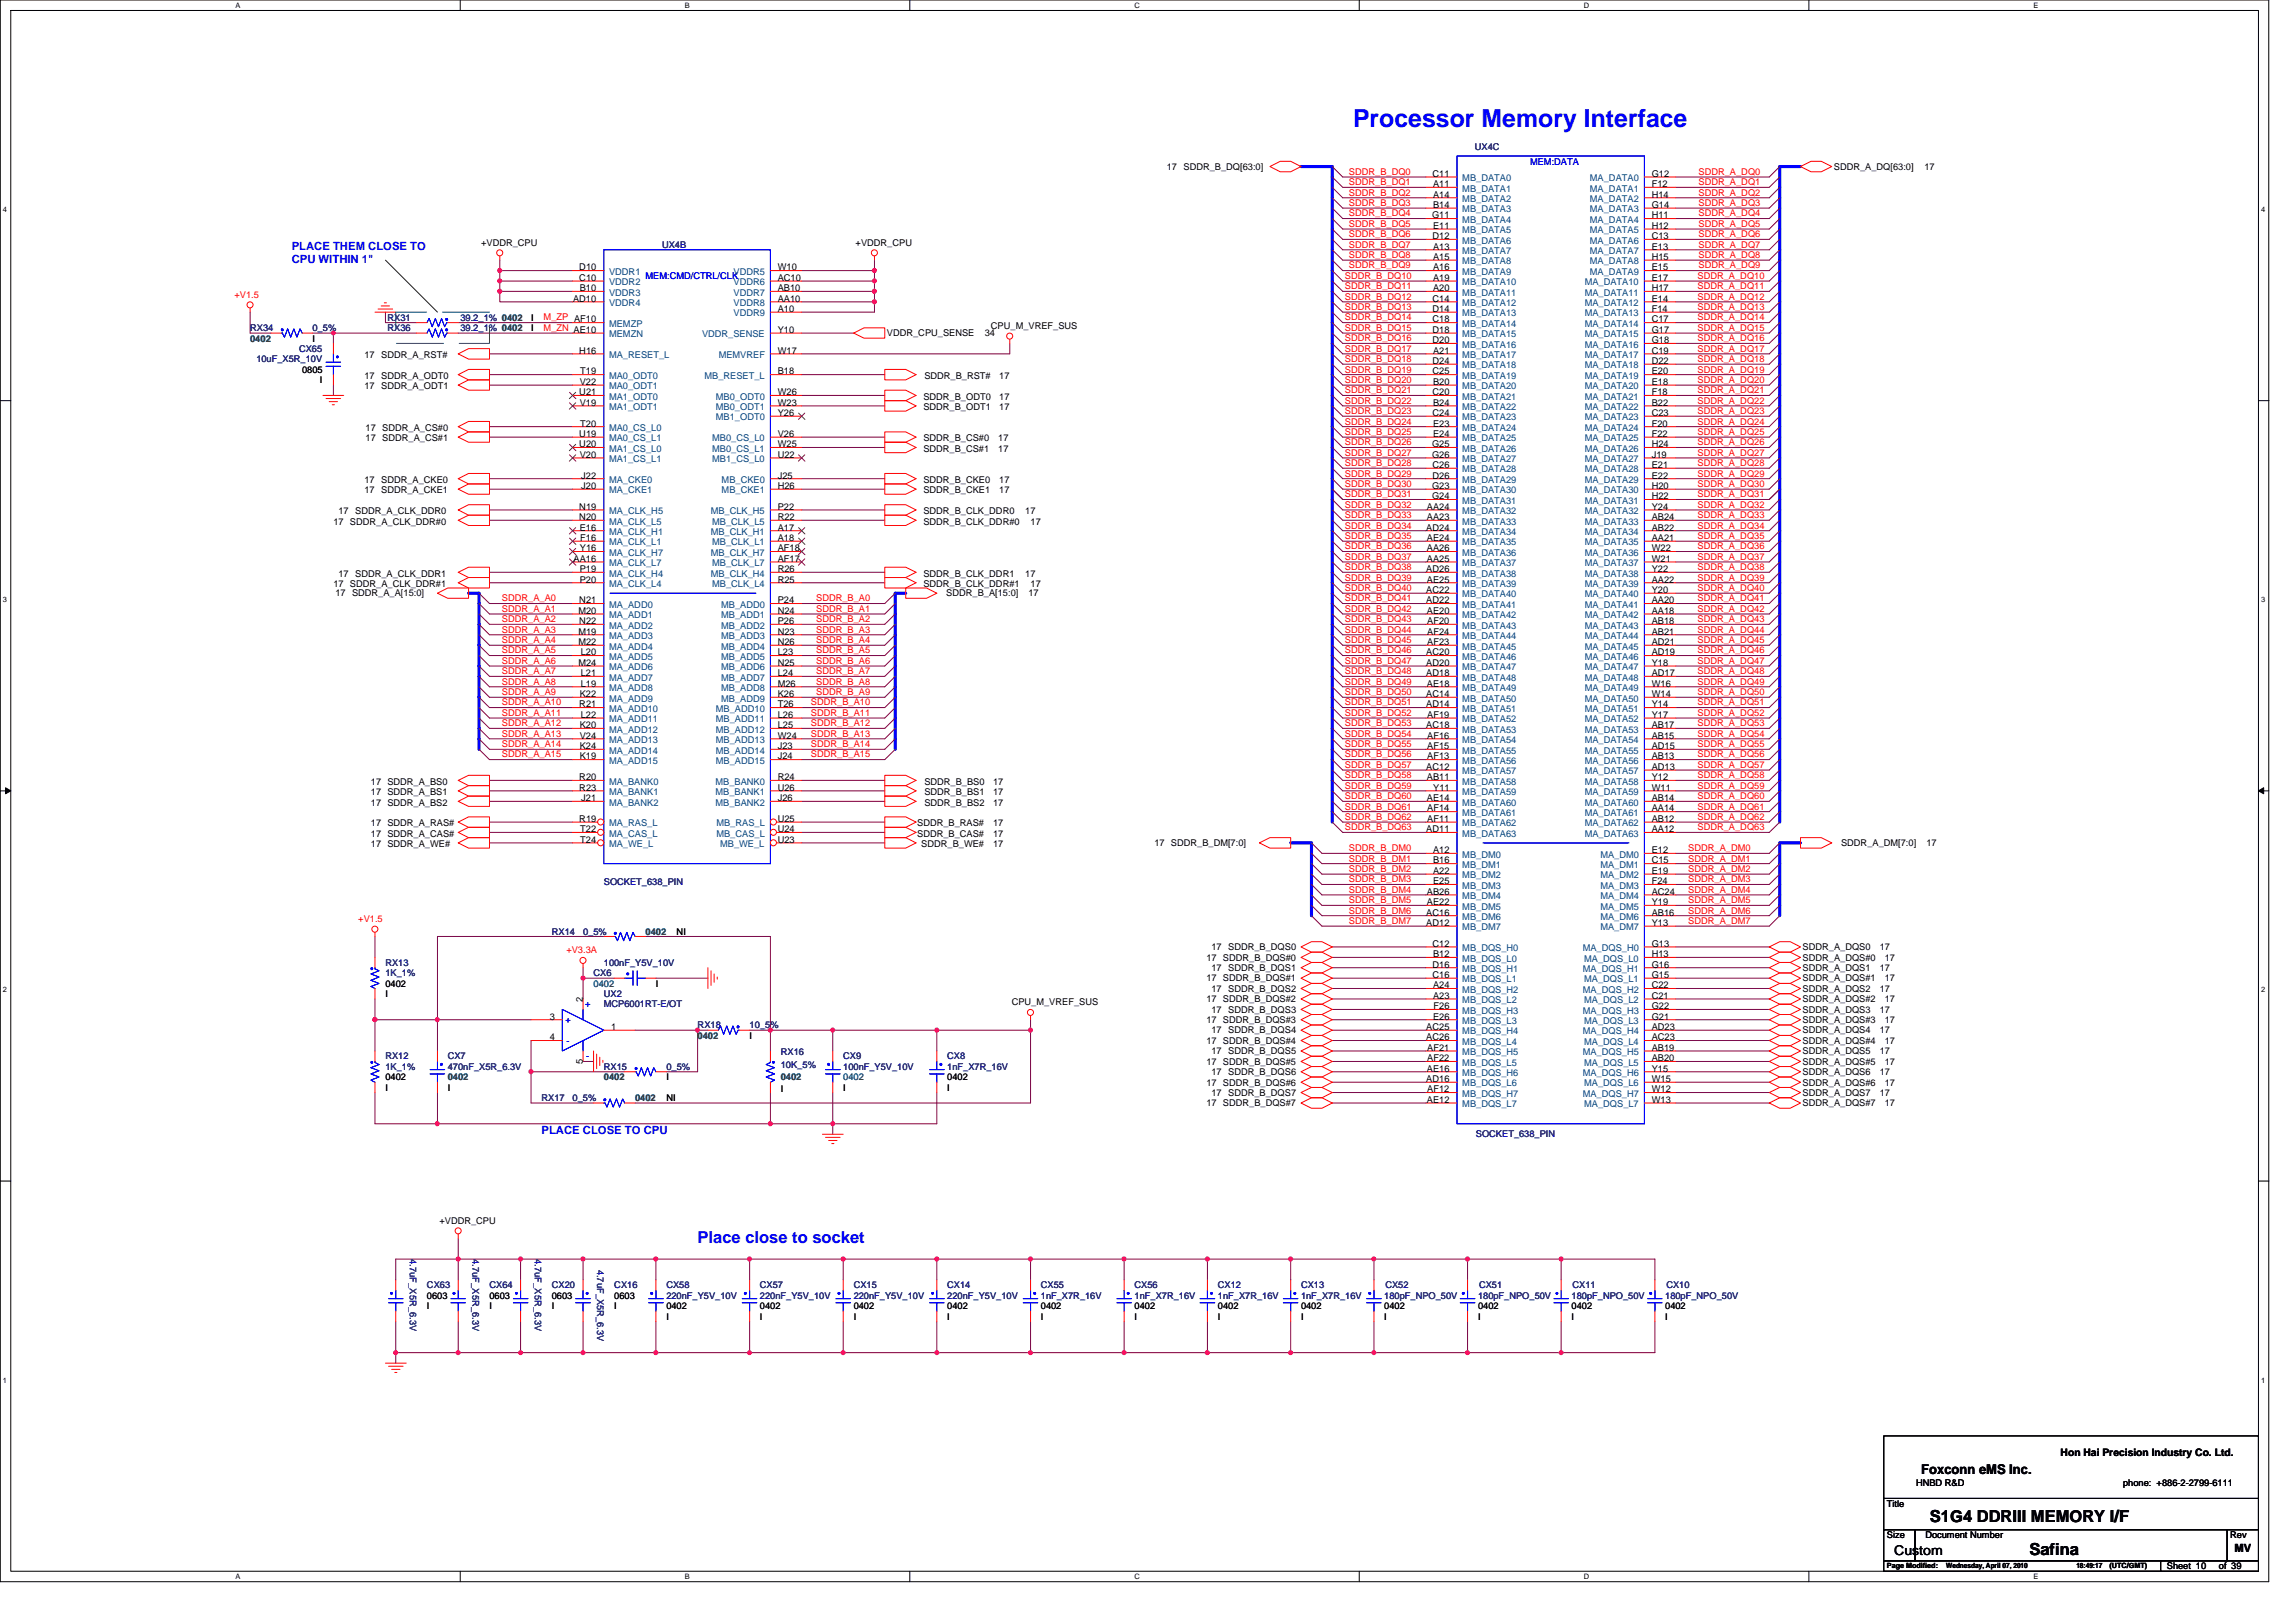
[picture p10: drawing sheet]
<svg xmlns="http://www.w3.org/2000/svg" width="297mm" height="210mm" viewBox="0 0 297 210" stroke-linecap="round" stroke-linejoin="round" font-family="sans-serif">
<defs><g id="words">
<text font-size="3.2" fill="#00f" x="175" y="16.4">Processor Memory Interface</text>
<text font-size="2.1" fill="#00f" x="90.3" y="160.8">Place close to socket</text>
<g font-size="2.1">
<text x="249.7" y="196.9">S1G4 DDRIII MEMORY I/F</text>
<text x="262.5" y="201.2">Safina</text>
</g>
<g font-size="1.7">
<text x="248.6" y="190.8">Foxconn eMS Inc.</text>
<text x="245.1" y="201.2">Custom</text>
</g>
<g font-size="1.5" fill="#00f">
<text x="37.7" y="32.3">PLACE THEM CLOSE TO</text>
<text x="37.7" y="34.1">CPU WITHIN 1&quot;</text>
<text x="70.1" y="146.7">PLACE CLOSE TO CPU</text>
</g>
<text font-size="1.5" x="289.1" y="200.7">MV</text>
<text font-size="1.3" x="266.6" y="188.4">Hon Hai Precision Industry Co. Ltd.</text>
<g font-size="1.2">
<text x="151" y="22">17 SDDR_B_DQ[63:0]</text>
<text x="185.3" y="22.9">C11</text>
<text x="213.7" y="22.9">G12</text>
<text x="237.3" y="22">SDDR_A_DQ[63:0]</text>
<text x="249" y="22">17</text>
<text x="185.3" y="28.3">G11</text>
<text x="185.4" y="29.6">E11</text>
<text x="185.4" y="26.9">B14</text>
<text x="185.4" y="25.6">A14</text>
<text x="185.4" y="24.2">A11</text>
<text x="213.7" y="29.6">H12</text>
<text x="213.7" y="28.3">H11</text>
<text x="213.7" y="26.9">G14</text>
<text x="213.7" y="25.6">H14</text>
<text x="213.7" y="24.2">F12</text>
<text x="62.2" y="31.8">+VDDR_CPU</text>
<text x="74.9" y="35">D10</text>
<text x="100.6" y="35">W10</text>
<text x="110.7" y="31.8">+VDDR_CPU</text>
<text x="185.3" y="30.9">D12</text>
<text x="185.4" y="35">A16</text>
<text x="185.4" y="33.6">A15</text>
<text x="185.4" y="32.3">A13</text>
<text x="213.7" y="35">E15</text>
<text x="213.7" y="33.6">H15</text>
<text x="213.7" y="32.3">E13</text>
<text x="213.7" y="30.9">C13</text>
<text x="68.7" y="41.5">I</text>
<text x="74.1" y="39">AD10</text>
<text x="74.9" y="36.3">C10</text>
<text x="75" y="37.7">B10</text>
<text x="100.6" y="36.3">AC10</text>
<text x="100.6" y="37.7">AB10</text>
<text x="100.6" y="39">AA10</text>
<text x="100.6" y="40.4">A10</text>
<text x="185.3" y="41.7">C18</text>
<text x="185.3" y="40.4">D14</text>
<text x="185.3" y="39">C14</text>
<text x="185.4" y="37.7">A20</text>
<text x="185.4" y="36.3">A19</text>
<text x="213.7" y="41.7">C17</text>
<text x="213.7" y="40.4">F14</text>
<text x="213.7" y="39">E14</text>
<text x="213.7" y="37.7">H17</text>
<text x="213.7" y="36.3">E17</text>
<text x="40.4" y="44.2">I</text>
<text x="47.2" y="46.3">17 SDDR_A_RST#</text>
<text x="68.7" y="42.8">I</text>
<text x="74.9" y="45.8">H16</text>
<text x="100.6" y="45.8">W17</text>
<text x="100.6" y="43.1">Y10</text>
<text x="114.7" y="43.5">VDDR_CPU_SENSE</text>
<text x="127.4" y="43.5">34</text>
<text x="128.2" y="42.6">CPU_M_VREF_SUS</text>
<text x="185.3" y="47.1">D24</text>
<text x="185.3" y="44.4">D20</text>
<text x="185.3" y="43.1">D18</text>
<text x="185.4" y="45.8">A21</text>
<text x="213.7" y="47.1">D22</text>
<text x="213.7" y="45.8">C19</text>
<text x="213.7" y="44.4">G18</text>
<text x="213.7" y="43.1">G17</text>
<text x="39.1" y="48.2">0805</text>
<text x="41.4" y="49.6">I</text>
<text x="47.2" y="49">17 SDDR_A_ODT0</text>
<text x="47.2" y="50.4">17 SDDR_A_ODT1</text>
<text x="74.9" y="51.1">U21</text>
<text x="75" y="52.5">V19</text>
<text x="75" y="49.8">V22</text>
<text x="75.1" y="48.5">T19</text>
<text x="100.6" y="48.5">B18</text>
<text x="100.6" y="53.8">Y26</text>
<text x="100.6" y="52.5">W23</text>
<text x="100.6" y="51.1">W26</text>
<text x="119.5" y="51.7">SDDR_B_ODT0</text>
<text x="119.5" y="53.1">SDDR_B_ODT1</text>
<text x="119.6" y="49">SDDR_B_RST#</text>
<text x="129.3" y="49">17</text>
<text x="129.3" y="51.7">17</text>
<text x="129.3" y="53.1">17</text>
<text x="185.3" y="53.8">C24</text>
<text x="185.3" y="51.1">C20</text>
<text x="185.3" y="48.5">C25</text>
<text x="185.4" y="52.5">B24</text>
<text x="185.4" y="49.8">B20</text>
<text x="213.7" y="53.8">C23</text>
<text x="213.7" y="52.5">B22</text>
<text x="213.7" y="51.1">F18</text>
<text x="213.7" y="49.8">E18</text>
<text x="213.7" y="48.5">E20</text>
<text x="47.3" y="55.8">17 SDDR_A_CS#0</text>
<text x="47.3" y="57.1">17 SDDR_A_CS#1</text>
<text x="74.9" y="56.5">U19</text>
<text x="74.9" y="57.9">U20</text>
<text x="75" y="59.2">V20</text>
<text x="75.1" y="55.2">T20</text>
<text x="100.6" y="59.2">U22</text>
<text x="100.6" y="57.9">W25</text>
<text x="100.6" y="56.5">V26</text>
<text x="119.5" y="57.1">SDDR_B_CS#0</text>
<text x="119.5" y="58.5">SDDR_B_CS#1</text>
<text x="129.2" y="57.1">17</text>
<text x="129.2" y="58.5">17</text>
<text x="185.3" y="59.2">G26</text>
<text x="185.3" y="57.9">G25</text>
<text x="185.4" y="56.5">E24</text>
<text x="185.4" y="55.2">E23</text>
<text x="213.7" y="59.2">J19</text>
<text x="213.7" y="57.9">H24</text>
<text x="213.7" y="56.5">F22</text>
<text x="213.7" y="55.2">F20</text>
<text x="47.2" y="63.8">17 SDDR_A_CKE1</text>
<text x="47.2" y="62.5">17 SDDR_A_CKE0</text>
<text x="74.9" y="66">N19</text>
<text x="75.2" y="61.9">J22</text>
<text x="75.2" y="63.3">J20</text>
<text x="100.6" y="61.9">J25</text>
<text x="100.6" y="63.3">H26</text>
<text x="100.6" y="66">P22</text>
<text x="119.5" y="62.5">SDDR_B_CKE0</text>
<text x="119.5" y="63.8">SDDR_B_CKE1</text>
<text x="129.3" y="62.5">17</text>
<text x="129.3" y="63.8">17</text>
<text x="184.6" y="66">AA24</text>
<text x="185.3" y="64.6">G24</text>
<text x="185.3" y="63.3">G23</text>
<text x="185.3" y="61.9">D26</text>
<text x="185.3" y="60.6">C26</text>
<text x="213.7" y="66">Y24</text>
<text x="213.7" y="64.6">H22</text>
<text x="213.7" y="63.3">H20</text>
<text x="213.7" y="61.9">E22</text>
<text x="213.7" y="60.6">E21</text>
<text x="43.1" y="67.9">17 SDDR_A_CLK_DDR#0</text>
<text x="43.8" y="66.5">17 SDDR_A_CLK_DDR0</text>
<text x="74.9" y="67.3">N20</text>
<text x="75" y="68.6">E16</text>
<text x="75" y="71.3">Y16</text>
<text x="75.1" y="70">F16</text>
<text x="100.6" y="71.3">AF18</text>
<text x="100.6" y="68.6">A17</text>
<text x="100.6" y="70">A18</text>
<text x="100.6" y="67.3">R22</text>
<text x="119.5" y="67.9">SDDR_B_CLK_DDR#0</text>
<text x="119.5" y="66.5">SDDR_B_CLK_DDR0</text>
<text x="132.6" y="66.5">17</text>
<text x="133.3" y="67.9">17</text>
<text x="184.5" y="68.6">AD24</text>
<text x="184.6" y="71.3">AA26</text>
<text x="184.6" y="70">AE24</text>
<text x="184.6" y="67.3">AA23</text>
<text x="213.7" y="71.3">W22</text>
<text x="213.7" y="70">AA21</text>
<text x="213.7" y="68.6">AB22</text>
<text x="213.7" y="67.3">AB24</text>
<text x="43.1" y="76">17 SDDR_A_CLK_DDR#1</text>
<text x="43.4" y="77.2">17 SDDR_A_A[15:0]</text>
<text x="43.8" y="74.6">17 SDDR_A_CLK_DDR1</text>
<text x="74.2" y="72.7">AA16</text>
<text x="75" y="74">P19</text>
<text x="75" y="75.4">P20</text>
<text x="100.6" y="74">R26</text>
<text x="100.6" y="75.4">R25</text>
<text x="100.6" y="72.7">AF17</text>
<text x="119.5" y="74.6">SDDR_B_CLK_DDR1</text>
<text x="119.5" y="76">SDDR_B_CLK_DDR#1</text>
<text x="122.4" y="77.2">SDDR_B_A[15:0]</text>
<text x="132.6" y="74.6">17</text>
<text x="133" y="77.2">17</text>
<text x="133.3" y="76">17</text>
<text x="184.5" y="76.7">AC22</text>
<text x="184.5" y="74">AD26</text>
<text x="184.6" y="75.4">AE25</text>
<text x="184.6" y="72.7">AA25</text>
<text x="213.7" y="76.7">Y20</text>
<text x="213.7" y="75.4">AA22</text>
<text x="213.7" y="74">Y22</text>
<text x="213.7" y="72.7">W21</text>
<text x="74.8" y="83.5">M22</text>
<text x="74.8" y="82.1">M19</text>
<text x="74.8" y="79.4">M20</text>
<text x="74.9" y="80.8">N22</text>
<text x="74.9" y="78.1">N21</text>
<text x="100.6" y="83.5">N26</text>
<text x="100.6" y="82.1">N23</text>
<text x="100.6" y="80.8">P26</text>
<text x="100.6" y="79.4">N24</text>
<text x="100.6" y="78.1">P24</text>
<text x="184.5" y="78.1">AD22</text>
<text x="184.6" y="79.4">AE20</text>
<text x="184.7" y="83.5">AF23</text>
<text x="184.7" y="82.1">AF24</text>
<text x="184.7" y="80.8">AF20</text>
<text x="213.7" y="83.5">AD21</text>
<text x="213.7" y="82.1">AB21</text>
<text x="213.7" y="80.8">AB18</text>
<text x="213.7" y="79.4">AA18</text>
<text x="213.7" y="78.1">AA20</text>
<text x="74.8" y="86.1">M24</text>
<text x="75.1" y="88.8">L19</text>
<text x="75.1" y="87.5">L21</text>
<text x="75.1" y="84.8">L20</text>
<text x="100.6" y="88.8">M26</text>
<text x="100.6" y="87.5">L24</text>
<text x="100.6" y="86.1">N25</text>
<text x="100.6" y="84.8">L23</text>
<text x="184.5" y="87.5">AD18</text>
<text x="184.5" y="86.1">AD20</text>
<text x="184.5" y="84.8">AC20</text>
<text x="184.6" y="88.8">AE18</text>
<text x="213.7" y="88.8">W16</text>
<text x="213.7" y="87.5">AD17</text>
<text x="213.7" y="86.1">Y18</text>
<text x="213.7" y="84.8">AD19</text>
<text x="74.9" y="91.5">R21</text>
<text x="75" y="95.6">V24</text>
<text x="75" y="94.2">K20</text>
<text x="75" y="90.2">K22</text>
<text x="75.1" y="92.9">L22</text>
<text x="100.6" y="95.6">W24</text>
<text x="100.6" y="94.2">L25</text>
<text x="100.6" y="92.9">L26</text>
<text x="100.6" y="91.5">T26</text>
<text x="100.6" y="90.2">K26</text>
<text x="184.5" y="94.2">AC18</text>
<text x="184.5" y="91.5">AD14</text>
<text x="184.5" y="90.2">AC14</text>
<text x="184.7" y="95.6">AF16</text>
<text x="184.7" y="92.9">AF19</text>
<text x="213.7" y="95.6">AB15</text>
<text x="213.7" y="94.2">AB17</text>
<text x="213.7" y="92.9">Y17</text>
<text x="213.7" y="91.5">Y14</text>
<text x="213.7" y="90.2">W14</text>
<text x="48" y="101.5">17 SDDR_A_BS0</text>
<text x="74.9" y="100.9">R20</text>
<text x="75" y="98.3">K19</text>
<text x="75" y="96.9">K24</text>
<text x="100.6" y="98.3">J24</text>
<text x="100.6" y="96.9">J23</text>
<text x="100.6" y="100.9">R24</text>
<text x="119.6" y="101.5">SDDR_B_BS0</text>
<text x="128.5" y="101.5">17</text>
<text x="184.5" y="99.6">AC12</text>
<text x="184.6" y="100.9">AB11</text>
<text x="184.7" y="98.3">AF13</text>
<text x="184.7" y="96.9">AF15</text>
<text x="213.7" y="100.9">Y12</text>
<text x="213.7" y="99.6">AD13</text>
<text x="213.7" y="98.3">AB13</text>
<text x="213.7" y="96.9">AD15</text>
<text x="48" y="102.9">17 SDDR_A_BS1</text>
<text x="48" y="104.2">17 SDDR_A_BS2</text>
<text x="48" y="106.9">17 SDDR_A_RAS#</text>
<text x="74.9" y="102.3">R23</text>
<text x="74.9" y="106.3">R19</text>
<text x="75.1" y="107.7">T22</text>
<text x="75.2" y="103.7">J21</text>
<text x="100.6" y="106.3">U25</text>
<text x="100.6" y="107.7">U24</text>
<text x="100.6" y="103.7">J26</text>
<text x="100.6" y="102.3">U26</text>
<text x="118.7" y="106.9">SDDR_B_RAS#</text>
<text x="119.6" y="102.9">SDDR_B_BS1</text>
<text x="119.6" y="104.2">SDDR_B_BS2</text>
<text x="128.5" y="106.9">17</text>
<text x="128.5" y="102.9">17</text>
<text x="128.5" y="104.2">17</text>
<text x="184.5" y="107.7">AD11</text>
<text x="184.6" y="103.7">AE14</text>
<text x="184.7" y="106.3">AF11</text>
<text x="184.7" y="105">AF14</text>
<text x="185.4" y="102.3">Y11</text>
<text x="213.7" y="107.7">AA12</text>
<text x="213.7" y="106.3">AB12</text>
<text x="213.7" y="105">AA14</text>
<text x="213.7" y="103.7">AB14</text>
<text x="213.7" y="102.3">W11</text>
<text x="48" y="109.6">17 SDDR_A_WE#</text>
<text x="48" y="108.3">17 SDDR_A_CAS#</text>
<text x="75.1" y="109">T24</text>
<text x="100.6" y="109">U23</text>
<text x="118.7" y="108.3">SDDR_B_CAS#</text>
<text x="119.2" y="109.6">SDDR_B_WE#</text>
<text x="128.5" y="108.3">17</text>
<text x="128.5" y="109.6">17</text>
<text x="149.3" y="109.5">17 SDDR_B_DM[7:0]</text>
<text x="185.4" y="113.1">A22</text>
<text x="185.4" y="111.7">B16</text>
<text x="185.4" y="110.4">A12</text>
<text x="213.7" y="113.1">E19</text>
<text x="213.7" y="111.7">C15</text>
<text x="213.7" y="110.4">E12</text>
<text x="238.2" y="109.5">SDDR_A_DM[7:0]</text>
<text x="249.2" y="109.5">17</text>
<text x="184.5" y="119.8">AD12</text>
<text x="184.5" y="118.4">AC16</text>
<text x="184.6" y="117.1">AE22</text>
<text x="184.6" y="115.8">AB26</text>
<text x="185.4" y="114.4">E25</text>
<text x="213.7" y="119.8">Y13</text>
<text x="213.7" y="118.4">AB16</text>
<text x="213.7" y="117.1">Y19</text>
<text x="213.7" y="115.8">AC24</text>
<text x="213.7" y="114.4">F24</text>
<text x="87.5" y="120.9">NI</text>
<text x="156.1" y="124.3">17 SDDR_B_DQS#0</text>
<text x="156.7" y="122.9">17 SDDR_B_DQS0</text>
<text x="156.7" y="125.6">17 SDDR_B_DQS1</text>
<text x="185.3" y="125.2">D16</text>
<text x="185.3" y="122.5">C12</text>
<text x="185.4" y="123.8">B12</text>
<text x="213.7" y="125.2">G16</text>
<text x="213.7" y="122.5">G13</text>
<text x="213.7" y="123.8">H13</text>
<text x="233.2" y="124.3">SDDR_A_DQS#0</text>
<text x="233.2" y="122.9">SDDR_A_DQS0</text>
<text x="233.2" y="125.6">SDDR_A_DQS1</text>
<text x="243.2" y="122.9">17</text>
<text x="243.2" y="125.6">17</text>
<text x="243.8" y="124.3">17</text>
<text x="49.9" y="127.7">0402</text>
<text x="49.9" y="129">I</text>
<text x="71.1" y="131.9">3</text>
<text x="75.4" y="129.6" transform="rotate(-90 75.4 129.6)">2</text>
<text x="84.9" y="127.7">I</text>
<text x="130.9" y="130.1">CPU_M_VREF_SUS</text>
<text x="156.1" y="127">17 SDDR_B_DQS#1</text>
<text x="156.1" y="129.7">17 SDDR_B_DQS#2</text>
<text x="156.7" y="128.3">17 SDDR_B_DQS2</text>
<text x="156.7" y="131">17 SDDR_B_DQS3</text>
<text x="185.3" y="126.5">C16</text>
<text x="185.4" y="131.9">E26</text>
<text x="185.4" y="127.9">A24</text>
<text x="185.4" y="129.2">A23</text>
<text x="185.5" y="130.6">F26</text>
<text x="213.7" y="130.6">G22</text>
<text x="213.7" y="127.9">C22</text>
<text x="213.7" y="131.9">G21</text>
<text x="213.7" y="129.2">C21</text>
<text x="213.7" y="126.5">G15</text>
<text x="233.2" y="128.3">SDDR_A_DQS2</text>
<text x="233.2" y="131">SDDR_A_DQS3</text>
<text x="233.2" y="127">SDDR_A_DQS#1</text>
<text x="233.2" y="129.7">SDDR_A_DQS#2</text>
<text x="243.2" y="128.3">17</text>
<text x="243.2" y="131">17</text>
<text x="243.8" y="127">17</text>
<text x="243.8" y="129.7">17</text>
<text x="71.1" y="134.6">4</text>
<text x="75.4" y="137.6" transform="rotate(-90 75.4 137.6)">5</text>
<text x="79.1" y="133.3">1</text>
<text x="97" y="134.4">I</text>
<text x="156.1" y="132.4">17 SDDR_B_DQS#3</text>
<text x="156.1" y="135.1">17 SDDR_B_DQS#4</text>
<text x="156.1" y="137.8">17 SDDR_B_DQS#5</text>
<text x="156.7" y="133.7">17 SDDR_B_DQS4</text>
<text x="156.7" y="136.4">17 SDDR_B_DQS5</text>
<text x="184.5" y="133.3">AC25</text>
<text x="184.5" y="134.6">AC26</text>
<text x="184.7" y="136">AF21</text>
<text x="184.7" y="137.3">AF22</text>
<text x="213.7" y="136">AB19</text>
<text x="213.7" y="133.3">AD23</text>
<text x="213.7" y="137.3">AB20</text>
<text x="213.7" y="134.6">AC23</text>
<text x="233.2" y="133.7">SDDR_A_DQS4</text>
<text x="233.2" y="136.4">SDDR_A_DQS5</text>
<text x="233.2" y="132.4">SDDR_A_DQS#3</text>
<text x="233.2" y="135.1">SDDR_A_DQS#4</text>
<text x="233.2" y="137.8">SDDR_A_DQS#5</text>
<text x="243.2" y="133.7">17</text>
<text x="243.2" y="136.4">17</text>
<text x="243.8" y="132.4">17</text>
<text x="243.8" y="135.1">17</text>
<text x="243.8" y="137.8">17</text>
<text x="49.9" y="139.8">0402</text>
<text x="49.9" y="141.1">I</text>
<text x="57.9" y="141.1">I</text>
<text x="86.2" y="142.5">NI</text>
<text x="86.2" y="139.8">I</text>
<text x="101" y="141.2">I</text>
<text x="109.1" y="141.1">I</text>
<text x="122.6" y="139.8">0402</text>
<text x="122.6" y="141.1">I</text>
<text x="156.1" y="140.4">17 SDDR_B_DQS#6</text>
<text x="156.1" y="143.1">17 SDDR_B_DQS#7</text>
<text x="156.7" y="139.1">17 SDDR_B_DQS6</text>
<text x="156.7" y="141.8">17 SDDR_B_DQS7</text>
<text x="184.5" y="140">AD16</text>
<text x="184.6" y="142.7">AE12</text>
<text x="184.6" y="138.6">AE16</text>
<text x="184.7" y="141.3">AF12</text>
<text x="213.7" y="141.3">W12</text>
<text x="213.7" y="138.6">Y15</text>
<text x="213.7" y="142.7">W13</text>
<text x="213.7" y="140">W15</text>
<text x="233.2" y="139.1">SDDR_A_DQS6</text>
<text x="233.2" y="141.8">SDDR_A_DQS7</text>
<text x="233.2" y="140.4">SDDR_A_DQS#6</text>
<text x="233.2" y="143.1">SDDR_A_DQS#7</text>
<text x="243.2" y="139.1">17</text>
<text x="243.2" y="141.8">17</text>
<text x="243.8" y="140.4">17</text>
<text x="243.8" y="143.1">17</text>
<text x="56.9" y="158.3">+VDDR_CPU</text>
<text x="55.2" y="168">0603</text>
<text x="55.2" y="169.4">I</text>
<text x="63.3" y="168">0603</text>
<text x="63.3" y="169.4">I</text>
<text x="71.4" y="168">0603</text>
<text x="71.4" y="169.4">I</text>
<text x="79.5" y="168">0603</text>
<text x="79.5" y="169.4">I</text>
<text x="86.2" y="169.4">0402</text>
<text x="86.2" y="170.7">I</text>
<text x="98.3" y="169.4">0402</text>
<text x="98.3" y="170.7">I</text>
<text x="110.4" y="169.4">0402</text>
<text x="110.4" y="170.7">I</text>
<text x="122.6" y="169.4">0402</text>
<text x="122.6" y="170.7">I</text>
<text x="134.7" y="169.4">0402</text>
<text x="134.7" y="170.7">I</text>
<text x="146.8" y="169.4">0402</text>
<text x="146.8" y="170.7">I</text>
<text x="157.6" y="169.4">0402</text>
<text x="157.6" y="170.7">I</text>
<text x="168.3" y="169.4">0402</text>
<text x="168.3" y="170.7">I</text>
<text x="179.1" y="169.4">0402</text>
<text x="179.1" y="170.7">I</text>
<text x="191.2" y="169.4">0402</text>
<text x="191.2" y="170.7">I</text>
<text x="203.3" y="169.4">0402</text>
<text x="203.3" y="170.7">I</text>
<text x="215.4" y="169.4">0402</text>
<text x="215.4" y="170.7">I</text>
<text x="244.1" y="195">Title</text>
<text x="247.9" y="192.3">HNBD R&amp;D</text>
<text x="274.7" y="192.3">phone: +886-2-2799-6111</text>
<text x="244.1" y="199">Size</text>
<text x="249.1" y="199">Document Number</text>
<text x="280.3" y="203">Sheet 10</text>
<text x="287.1" y="203">of 39</text>
<text x="288.5" y="199">Rev</text>
</g>
<g font-size="1.2" fill="#f00">
<text x="174.5" y="22.6">SDDR_B_DQ0</text>
<text x="174.5" y="24">SDDR_B_DQ1</text>
<text x="219.7" y="24">SDDR_A_DQ1</text>
<text x="219.7" y="22.6">SDDR_A_DQ0</text>
<text x="174.5" y="26.6">SDDR_B_DQ3</text>
<text x="174.5" y="28">SDDR_B_DQ4</text>
<text x="174.5" y="29.4">SDDR_B_DQ5</text>
<text x="174.5" y="25.3">SDDR_B_DQ2</text>
<text x="219.7" y="26.6">SDDR_A_DQ3</text>
<text x="219.7" y="28">SDDR_A_DQ4</text>
<text x="219.7" y="29.4">SDDR_A_DQ5</text>
<text x="219.7" y="25.3">SDDR_A_DQ2</text>
<text x="174.5" y="32">SDDR_B_DQ7</text>
<text x="174.5" y="33.4">SDDR_B_DQ8</text>
<text x="174.5" y="30.7">SDDR_B_DQ6</text>
<text x="174.5" y="34.7">SDDR_B_DQ9</text>
<text x="219.7" y="32">SDDR_A_DQ7</text>
<text x="219.7" y="30.7">SDDR_A_DQ6</text>
<text x="219.7" y="33.4">SDDR_A_DQ8</text>
<text x="219.7" y="34.7">SDDR_A_DQ9</text>
<text x="30.3" y="38.5">+V1.5</text>
<text x="70.3" y="41.5">M_ZP AF10</text>
<text x="174" y="37.4">SDDR_B_DQ11</text>
<text x="174" y="38.8">SDDR_B_DQ12</text>
<text x="174" y="40.1">SDDR_B_DQ13</text>
<text x="174" y="41.5">SDDR_B_DQ14</text>
<text x="174" y="36.1">SDDR_B_DQ10</text>
<text x="219.6" y="37.4">SDDR_A_DQ11</text>
<text x="219.6" y="38.8">SDDR_A_DQ12</text>
<text x="219.6" y="40.1">SDDR_A_DQ13</text>
<text x="219.6" y="41.5">SDDR_A_DQ14</text>
<text x="219.6" y="36.1">SDDR_A_DQ10</text>
<text x="70.3" y="42.8">M_ZN AE10</text>
<text x="174" y="45.5">SDDR_B_DQ17</text>
<text x="174" y="46.8">SDDR_B_DQ18</text>
<text x="174" y="42.8">SDDR_B_DQ15</text>
<text x="174" y="44.2">SDDR_B_DQ16</text>
<text x="219.6" y="45.5">SDDR_A_DQ17</text>
<text x="219.6" y="46.8">SDDR_A_DQ18</text>
<text x="219.6" y="42.8">SDDR_A_DQ15</text>
<text x="219.6" y="44.2">SDDR_A_DQ16</text>
<text x="174" y="48.2">SDDR_B_DQ19</text>
<text x="174" y="49.6">SDDR_B_DQ20</text>
<text x="174" y="53.6">SDDR_B_DQ23</text>
<text x="174" y="50.9">SDDR_B_DQ21</text>
<text x="174" y="52.2">SDDR_B_DQ22</text>
<text x="219.6" y="48.2">SDDR_A_DQ19</text>
<text x="219.6" y="49.6">SDDR_A_DQ20</text>
<text x="219.6" y="50.9">SDDR_A_DQ21</text>
<text x="219.6" y="53.6">SDDR_A_DQ23</text>
<text x="219.6" y="52.2">SDDR_A_DQ22</text>
<text x="174" y="54.9">SDDR_B_DQ24</text>
<text x="174" y="59">SDDR_B_DQ27</text>
<text x="174" y="56.3">SDDR_B_DQ25</text>
<text x="174" y="57.6">SDDR_B_DQ26</text>
<text x="219.6" y="54.9">SDDR_A_DQ24</text>
<text x="219.6" y="56.3">SDDR_A_DQ25</text>
<text x="219.6" y="59">SDDR_A_DQ27</text>
<text x="219.6" y="57.6">SDDR_A_DQ26</text>
<text x="174" y="60.3">SDDR_B_DQ28</text>
<text x="174" y="64.3">SDDR_B_DQ31</text>
<text x="174" y="65.7">SDDR_B_DQ32</text>
<text x="174" y="61.7">SDDR_B_DQ29</text>
<text x="174" y="63">SDDR_B_DQ30</text>
<text x="219.6" y="65.7">SDDR_A_DQ32</text>
<text x="219.6" y="64.3">SDDR_A_DQ31</text>
<text x="219.6" y="60.3">SDDR_A_DQ28</text>
<text x="219.6" y="61.7">SDDR_A_DQ29</text>
<text x="219.6" y="63">SDDR_A_DQ30</text>
<text x="174" y="68.4">SDDR_B_DQ34</text>
<text x="174" y="69.7">SDDR_B_DQ35</text>
<text x="174" y="71.1">SDDR_B_DQ36</text>
<text x="174" y="67">SDDR_B_DQ33</text>
<text x="219.6" y="68.4">SDDR_A_DQ34</text>
<text x="219.6" y="69.7">SDDR_A_DQ35</text>
<text x="219.6" y="67">SDDR_A_DQ33</text>
<text x="219.6" y="71.1">SDDR_A_DQ36</text>
<text x="64.9" y="77.8">SDDR_A_A0</text>
<text x="105.6" y="77.8">SDDR_B_A0</text>
<text x="174" y="73.8">SDDR_B_DQ38</text>
<text x="174" y="75.1">SDDR_B_DQ39</text>
<text x="174" y="72.4">SDDR_B_DQ37</text>
<text x="174" y="76.5">SDDR_B_DQ40</text>
<text x="174" y="77.8">SDDR_B_DQ41</text>
<text x="219.6" y="73.8">SDDR_A_DQ38</text>
<text x="219.6" y="72.4">SDDR_A_DQ37</text>
<text x="219.6" y="75.1">SDDR_A_DQ39</text>
<text x="219.6" y="76.5">SDDR_A_DQ40</text>
<text x="219.6" y="77.8">SDDR_A_DQ41</text>
<text x="64.9" y="81.9">SDDR_A_A3</text>
<text x="64.9" y="83.2">SDDR_A_A4</text>
<text x="64.9" y="79.2">SDDR_A_A1</text>
<text x="64.9" y="80.5">SDDR_A_A2</text>
<text x="105.6" y="81.9">SDDR_B_A3</text>
<text x="105.6" y="83.2">SDDR_B_A4</text>
<text x="105.6" y="79.2">SDDR_B_A1</text>
<text x="105.6" y="80.5">SDDR_B_A2</text>
<text x="174" y="79.2">SDDR_B_DQ42</text>
<text x="174" y="80.5">SDDR_B_DQ43</text>
<text x="174" y="81.9">SDDR_B_DQ44</text>
<text x="174" y="83.2">SDDR_B_DQ45</text>
<text x="219.6" y="80.5">SDDR_A_DQ43</text>
<text x="219.6" y="79.2">SDDR_A_DQ42</text>
<text x="219.6" y="83.2">SDDR_A_DQ45</text>
<text x="219.6" y="81.9">SDDR_A_DQ44</text>
<text x="64.9" y="87.2">SDDR_A_A7</text>
<text x="64.9" y="88.6">SDDR_A_A8</text>
<text x="64.9" y="84.5">SDDR_A_A5</text>
<text x="64.9" y="85.9">SDDR_A_A6</text>
<text x="64.9" y="89.9">SDDR_A_A9</text>
<text x="105.6" y="87.2">SDDR_B_A7</text>
<text x="105.6" y="88.6">SDDR_B_A8</text>
<text x="105.6" y="84.5">SDDR_B_A5</text>
<text x="105.6" y="85.9">SDDR_B_A6</text>
<text x="105.6" y="89.9">SDDR_B_A9</text>
<text x="174" y="89.9">SDDR_B_DQ50</text>
<text x="174" y="87.2">SDDR_B_DQ48</text>
<text x="174" y="88.6">SDDR_B_DQ49</text>
<text x="174" y="84.5">SDDR_B_DQ46</text>
<text x="174" y="85.9">SDDR_B_DQ47</text>
<text x="219.6" y="87.2">SDDR_A_DQ48</text>
<text x="219.6" y="89.9">SDDR_A_DQ50</text>
<text x="219.6" y="88.6">SDDR_A_DQ49</text>
<text x="219.6" y="85.9">SDDR_A_DQ47</text>
<text x="219.6" y="84.5">SDDR_A_DQ46</text>
<text x="64.9" y="92.6">SDDR_A_A11</text>
<text x="64.9" y="94">SDDR_A_A12</text>
<text x="64.9" y="95.3">SDDR_A_A13</text>
<text x="64.9" y="91.3">SDDR_A_A10</text>
<text x="104.9" y="92.6">SDDR_B_A11</text>
<text x="104.9" y="94">SDDR_B_A12</text>
<text x="104.9" y="95.3">SDDR_B_A13</text>
<text x="104.9" y="91.3">SDDR_B_A10</text>
<text x="174" y="91.3">SDDR_B_DQ51</text>
<text x="174" y="95.3">SDDR_B_DQ54</text>
<text x="174" y="92.6">SDDR_B_DQ52</text>
<text x="174" y="94">SDDR_B_DQ53</text>
<text x="219.6" y="95.3">SDDR_A_DQ54</text>
<text x="219.6" y="91.3">SDDR_A_DQ51</text>
<text x="219.6" y="92.6">SDDR_A_DQ52</text>
<text x="219.6" y="94">SDDR_A_DQ53</text>
<text x="64.9" y="98">SDDR_A_A15</text>
<text x="64.9" y="96.7">SDDR_A_A14</text>
<text x="104.9" y="98">SDDR_B_A15</text>
<text x="104.9" y="96.7">SDDR_B_A14</text>
<text x="174" y="96.7">SDDR_B_DQ55</text>
<text x="174" y="100.7">SDDR_B_DQ58</text>
<text x="174" y="98">SDDR_B_DQ56</text>
<text x="174" y="99.4">SDDR_B_DQ57</text>
<text x="219.6" y="96.7">SDDR_A_DQ55</text>
<text x="219.6" y="100.7">SDDR_A_DQ58</text>
<text x="219.6" y="98">SDDR_A_DQ56</text>
<text x="219.6" y="99.4">SDDR_A_DQ57</text>
<text x="174" y="102">SDDR_B_DQ59</text>
<text x="174" y="106.1">SDDR_B_DQ62</text>
<text x="174" y="107.4">SDDR_B_DQ63</text>
<text x="174" y="103.4">SDDR_B_DQ60</text>
<text x="174" y="104.7">SDDR_B_DQ61</text>
<text x="219.6" y="102">SDDR_A_DQ59</text>
<text x="219.6" y="103.4">SDDR_A_DQ60</text>
<text x="219.6" y="106.1">SDDR_A_DQ62</text>
<text x="219.6" y="104.7">SDDR_A_DQ61</text>
<text x="219.6" y="107.4">SDDR_A_DQ63</text>
<text x="174.5" y="110.1">SDDR_B_DM0</text>
<text x="174.5" y="111.5">SDDR_B_DM1</text>
<text x="174.5" y="112.8">SDDR_B_DM2</text>
<text x="218.4" y="110.1">SDDR_A_DM0</text>
<text x="218.4" y="111.5">SDDR_A_DM1</text>
<text x="218.4" y="112.8">SDDR_A_DM2</text>
<text x="46.4" y="119.3">+V1.5</text>
<text x="174.5" y="114.2">SDDR_B_DM3</text>
<text x="174.5" y="115.5">SDDR_B_DM4</text>
<text x="174.5" y="119.5">SDDR_B_DM7</text>
<text x="174.5" y="116.9">SDDR_B_DM5</text>
<text x="174.5" y="118.2">SDDR_B_DM6</text>
<text x="218.4" y="114.2">SDDR_A_DM3</text>
<text x="218.4" y="115.5">SDDR_A_DM4</text>
<text x="218.4" y="119.5">SDDR_A_DM7</text>
<text x="218.4" y="116.9">SDDR_A_DM5</text>
<text x="218.4" y="118.2">SDDR_A_DM6</text>
<text x="73.3" y="123.3">+V3.3A</text>
</g>
<g font-size="1.2" fill="#004080">
<text x="189.2" y="23.5">MB_DATA0</text>
<text x="205.7" y="23.5">MA_DATA0</text>
<text x="189.2" y="28.8">MB_DATA4</text>
<text x="189.2" y="27.5">MB_DATA3</text>
<text x="189.2" y="26.1">MB_DATA2</text>
<text x="189.2" y="24.8">MB_DATA1</text>
<text x="205.7" y="28.8">MA_DATA4</text>
<text x="205.7" y="27.5">MA_DATA3</text>
<text x="205.7" y="26.1">MA_DATA2</text>
<text x="205.7" y="24.8">MA_DATA1</text>
<text x="78.8" y="35.6">VDDR1</text>
<text x="94.9" y="35.6">VDDR5</text>
<text x="189.2" y="35.6">MB_DATA9</text>
<text x="189.2" y="34.2">MB_DATA8</text>
<text x="189.2" y="32.9">MB_DATA7</text>
<text x="189.2" y="31.5">MB_DATA6</text>
<text x="189.2" y="30.2">MB_DATA5</text>
<text x="205.7" y="35.6">MA_DATA9</text>
<text x="205.7" y="34.2">MA_DATA8</text>
<text x="205.7" y="32.9">MA_DATA7</text>
<text x="205.7" y="31.5">MA_DATA6</text>
<text x="205.7" y="30.2">MA_DATA5</text>
<text x="78.8" y="36.9">VDDR2</text>
<text x="78.8" y="38.2">VDDR3</text>
<text x="78.8" y="39.6">VDDR4</text>
<text x="94.9" y="36.9">VDDR6</text>
<text x="94.9" y="38.2">VDDR7</text>
<text x="94.9" y="39.6">VDDR8</text>
<text x="94.9" y="40.9">VDDR9</text>
<text x="189.2" y="40.9">MB_DATA13</text>
<text x="189.2" y="39.6">MB_DATA12</text>
<text x="189.2" y="38.2">MB_DATA11</text>
<text x="189.2" y="36.9">MB_DATA10</text>
<text x="205" y="40.9">MA_DATA13</text>
<text x="205" y="39.6">MA_DATA12</text>
<text x="205" y="38.2">MA_DATA11</text>
<text x="205" y="36.9">MA_DATA10</text>
<text x="78.8" y="42.3">MEMZP</text>
<text x="78.8" y="43.6">MEMZN</text>
<text x="78.8" y="46.3">MA_RESET_L</text>
<text x="90.8" y="43.6">VDDR_SENSE</text>
<text x="93" y="46.3">MEMVREF</text>
<text x="189.2" y="47.7">MB_DATA18</text>
<text x="189.2" y="46.3">MB_DATA17</text>
<text x="189.2" y="45">MB_DATA16</text>
<text x="189.2" y="43.6">MB_DATA15</text>
<text x="189.2" y="42.3">MB_DATA14</text>
<text x="205" y="47.7">MA_DATA18</text>
<text x="205" y="46.3">MA_DATA17</text>
<text x="205" y="45">MA_DATA16</text>
<text x="205" y="43.6">MA_DATA15</text>
<text x="205" y="42.3">MA_DATA14</text>
<text x="78.8" y="53.1">MA1_ODT1</text>
<text x="78.8" y="51.7">MA1_ODT0</text>
<text x="78.8" y="50.4">MA0_ODT1</text>
<text x="78.8" y="49">MA0_ODT0</text>
<text x="91.1" y="49">MB_RESET_L</text>
<text x="92.6" y="53.1">MB0_ODT1</text>
<text x="92.6" y="51.7">MB0_ODT0</text>
<text x="189.2" y="53.1">MB_DATA22</text>
<text x="189.2" y="51.7">MB_DATA21</text>
<text x="189.2" y="50.4">MB_DATA20</text>
<text x="189.2" y="49">MB_DATA19</text>
<text x="205" y="53.1">MA_DATA22</text>
<text x="205" y="51.7">MA_DATA21</text>
<text x="205" y="50.4">MA_DATA20</text>
<text x="205" y="49">MA_DATA19</text>
<text x="78.8" y="57.1">MA0_CS_L1</text>
<text x="78.8" y="59.8">MA1_CS_L1</text>
<text x="78.8" y="58.4">MA1_CS_L0</text>
<text x="78.8" y="55.8">MA0_CS_L0</text>
<text x="92.1" y="59.8">MB1_CS_L0</text>
<text x="92.1" y="58.4">MB0_CS_L1</text>
<text x="92.1" y="57.1">MB0_CS_L0</text>
<text x="92.6" y="54.4">MB1_ODT0</text>
<text x="189.2" y="59.8">MB_DATA27</text>
<text x="189.2" y="58.4">MB_DATA26</text>
<text x="189.2" y="57.1">MB_DATA25</text>
<text x="189.2" y="55.8">MB_DATA24</text>
<text x="189.2" y="54.4">MB_DATA23</text>
<text x="205" y="59.8">MA_DATA27</text>
<text x="205" y="58.4">MA_DATA26</text>
<text x="205" y="57.1">MA_DATA25</text>
<text x="205" y="55.8">MA_DATA24</text>
<text x="205" y="54.4">MA_DATA23</text>
<text x="78.8" y="62.5">MA_CKE0</text>
<text x="78.8" y="63.8">MA_CKE1</text>
<text x="93.4" y="62.5">MB_CKE0</text>
<text x="93.4" y="63.8">MB_CKE1</text>
<text x="189.2" y="65.2">MB_DATA31</text>
<text x="189.2" y="63.8">MB_DATA30</text>
<text x="189.2" y="62.5">MB_DATA29</text>
<text x="189.2" y="61.1">MB_DATA28</text>
<text x="205" y="65.2">MA_DATA31</text>
<text x="205" y="63.8">MA_DATA30</text>
<text x="205" y="62.5">MA_DATA29</text>
<text x="205" y="61.1">MA_DATA28</text>
<text x="78.8" y="71.9">MA_CLK_H7</text>
<text x="78.8" y="69.2">MA_CLK_H1</text>
<text x="78.8" y="70.6">MA_CLK_L1</text>
<text x="78.8" y="66.5">MA_CLK_H5</text>
<text x="78.8" y="67.9">MA_CLK_L5</text>
<text x="91.9" y="71.9">MB_CLK_H7</text>
<text x="91.9" y="69.2">MB_CLK_H1</text>
<text x="91.9" y="66.5">MB_CLK_H5</text>
<text x="92.1" y="70.6">MB_CLK_L1</text>
<text x="92.1" y="67.9">MB_CLK_L5</text>
<text x="189.2" y="71.9">MB_DATA36</text>
<text x="189.2" y="70.6">MB_DATA35</text>
<text x="189.2" y="69.2">MB_DATA34</text>
<text x="189.2" y="67.9">MB_DATA33</text>
<text x="189.2" y="66.5">MB_DATA32</text>
<text x="205" y="71.9">MA_DATA36</text>
<text x="205" y="70.6">MA_DATA35</text>
<text x="205" y="69.2">MA_DATA34</text>
<text x="205" y="67.9">MA_DATA33</text>
<text x="205" y="66.5">MA_DATA32</text>
<text x="78.8" y="74.6">MA_CLK_H4</text>
<text x="78.8" y="75.9">MA_CLK_L4</text>
<text x="78.8" y="73.3">MA_CLK_L7</text>
<text x="91.9" y="74.6">MB_CLK_H4</text>
<text x="92.1" y="75.9">MB_CLK_L4</text>
<text x="92.1" y="73.3">MB_CLK_L7</text>
<text x="189.2" y="77.3">MB_DATA40</text>
<text x="189.2" y="75.9">MB_DATA39</text>
<text x="189.2" y="74.6">MB_DATA38</text>
<text x="189.2" y="73.3">MB_DATA37</text>
<text x="205" y="77.3">MA_DATA40</text>
<text x="205" y="75.9">MA_DATA39</text>
<text x="205" y="74.6">MA_DATA38</text>
<text x="205" y="73.3">MA_DATA37</text>
<text x="78.8" y="82.7">MA_ADD3</text>
<text x="78.8" y="81.3">MA_ADD2</text>
<text x="78.8" y="80">MA_ADD1</text>
<text x="78.8" y="78.6">MA_ADD0</text>
<text x="93.3" y="82.7">MB_ADD3</text>
<text x="93.3" y="81.3">MB_ADD2</text>
<text x="93.3" y="80">MB_ADD1</text>
<text x="93.3" y="78.6">MB_ADD0</text>
<text x="189.2" y="82.7">MB_DATA44</text>
<text x="189.2" y="81.3">MB_DATA43</text>
<text x="189.2" y="80">MB_DATA42</text>
<text x="189.2" y="78.6">MB_DATA41</text>
<text x="205" y="82.7">MA_DATA44</text>
<text x="205" y="81.3">MA_DATA43</text>
<text x="205" y="80">MA_DATA42</text>
<text x="205" y="78.6">MA_DATA41</text>
<text x="78.8" y="89.4">MA_ADD8</text>
<text x="78.8" y="88.1">MA_ADD7</text>
<text x="78.8" y="86.7">MA_ADD6</text>
<text x="78.8" y="85.4">MA_ADD5</text>
<text x="78.8" y="84">MA_ADD4</text>
<text x="93.3" y="89.4">MB_ADD8</text>
<text x="93.3" y="88.1">MB_ADD7</text>
<text x="93.3" y="86.7">MB_ADD6</text>
<text x="93.3" y="85.4">MB_ADD5</text>
<text x="93.3" y="84">MB_ADD4</text>
<text x="189.2" y="89.4">MB_DATA49</text>
<text x="189.2" y="88.1">MB_DATA48</text>
<text x="189.2" y="86.7">MB_DATA47</text>
<text x="189.2" y="85.4">MB_DATA46</text>
<text x="189.2" y="84">MB_DATA45</text>
<text x="205" y="89.4">MA_DATA49</text>
<text x="205" y="88.1">MA_DATA48</text>
<text x="205" y="86.7">MA_DATA47</text>
<text x="205" y="85.4">MA_DATA46</text>
<text x="205" y="84">MA_DATA45</text>
<text x="78.8" y="94.8">MA_ADD12</text>
<text x="78.8" y="93.5">MA_ADD11</text>
<text x="78.8" y="92.1">MA_ADD10</text>
<text x="78.8" y="90.8">MA_ADD9</text>
<text x="92.6" y="94.8">MB_ADD12</text>
<text x="92.6" y="93.5">MB_ADD11</text>
<text x="92.6" y="92.1">MB_ADD10</text>
<text x="93.3" y="90.8">MB_ADD9</text>
<text x="189.2" y="94.8">MB_DATA53</text>
<text x="189.2" y="93.5">MB_DATA52</text>
<text x="189.2" y="92.1">MB_DATA51</text>
<text x="189.2" y="90.8">MB_DATA50</text>
<text x="205" y="94.8">MA_DATA53</text>
<text x="205" y="93.5">MA_DATA52</text>
<text x="205" y="92.1">MA_DATA51</text>
<text x="205" y="90.8">MA_DATA50</text>
<text x="78.8" y="98.8">MA_ADD15</text>
<text x="78.8" y="97.5">MA_ADD14</text>
<text x="78.8" y="96.1">MA_ADD13</text>
<text x="78.8" y="101.5">MA_BANK0</text>
<text x="92.6" y="101.5">MB_BANK0</text>
<text x="92.6" y="98.8">MB_ADD15</text>
<text x="92.6" y="97.5">MB_ADD14</text>
<text x="92.6" y="96.1">MB_ADD13</text>
<text x="189.2" y="101.5">MB_DATA58</text>
<text x="189.2" y="100.2">MB_DATA57</text>
<text x="189.2" y="98.8">MB_DATA56</text>
<text x="189.2" y="97.5">MB_DATA55</text>
<text x="189.2" y="96.1">MB_DATA54</text>
<text x="205" y="101.5">MA_DATA58</text>
<text x="205" y="100.2">MA_DATA57</text>
<text x="205" y="98.8">MA_DATA56</text>
<text x="205" y="97.5">MA_DATA55</text>
<text x="205" y="96.1">MA_DATA54</text>
<text x="78.8" y="104.2">MA_BANK2</text>
<text x="78.8" y="102.9">MA_BANK1</text>
<text x="78.8" y="106.9">MA_RAS_L</text>
<text x="92.6" y="104.2">MB_BANK2</text>
<text x="92.6" y="102.9">MB_BANK1</text>
<text x="92.7" y="106.9">MB_RAS_L</text>
<text x="189.2" y="106.9">MB_DATA62</text>
<text x="189.2" y="105.6">MB_DATA61</text>
<text x="189.2" y="104.2">MB_DATA60</text>
<text x="189.2" y="102.9">MB_DATA59</text>
<text x="205" y="106.9">MA_DATA62</text>
<text x="205" y="105.6">MA_DATA61</text>
<text x="205" y="104.2">MA_DATA60</text>
<text x="205" y="102.9">MA_DATA59</text>
<text x="78.8" y="108.2">MA_CAS_L</text>
<text x="78.8" y="109.6">MA_WE_L</text>
<text x="92.7" y="108.2">MB_CAS_L</text>
<text x="93.2" y="109.6">MB_WE_L</text>
<text x="189.2" y="108.2">MB_DATA63</text>
<text x="189.2" y="113.6">MB_DM2</text>
<text x="189.2" y="112.3">MB_DM1</text>
<text x="189.2" y="111">MB_DM0</text>
<text x="205" y="108.2">MA_DATA63</text>
<text x="207" y="113.6">MA_DM2</text>
<text x="207" y="112.3">MA_DM1</text>
<text x="207" y="111">MA_DM0</text>
<text x="189.2" y="119">MB_DM6</text>
<text x="189.2" y="117.7">MB_DM5</text>
<text x="189.2" y="116.3">MB_DM4</text>
<text x="189.2" y="115">MB_DM3</text>
<text x="207" y="119">MA_DM6</text>
<text x="207" y="117.7">MA_DM5</text>
<text x="207" y="116.3">MA_DM4</text>
<text x="207" y="115">MA_DM3</text>
<text x="189.2" y="120.4">MB_DM7</text>
<text x="189.2" y="125.8">MB_DQS_H1</text>
<text x="189.2" y="123.1">MB_DQS_H0</text>
<text x="189.2" y="124.4">MB_DQS_L0</text>
<text x="204.8" y="125.8">MA_DQS_H1</text>
<text x="204.8" y="123.1">MA_DQS_H0</text>
<text x="205" y="124.4">MA_DQS_L0</text>
<text x="207" y="120.4">MA_DM7</text>
<text x="189.2" y="131.1">MB_DQS_H3</text>
<text x="189.2" y="128.4">MB_DQS_H2</text>
<text x="189.2" y="129.8">MB_DQS_L2</text>
<text x="189.2" y="127.1">MB_DQS_L1</text>
<text x="204.8" y="131.1">MA_DQS_H3</text>
<text x="204.8" y="128.4">MA_DQS_H2</text>
<text x="205" y="129.8">MA_DQS_L2</text>
<text x="205" y="127.1">MA_DQS_L1</text>
<text x="189.2" y="136.5">MB_DQS_H5</text>
<text x="189.2" y="137.9">MB_DQS_L5</text>
<text x="189.2" y="133.8">MB_DQS_H4</text>
<text x="189.2" y="135.2">MB_DQS_L4</text>
<text x="189.2" y="132.5">MB_DQS_L3</text>
<text x="204.8" y="136.5">MA_DQS_H5</text>
<text x="204.8" y="133.8">MA_DQS_H4</text>
<text x="205" y="137.9">MA_DQS_L5</text>
<text x="205" y="135.2">MA_DQS_L4</text>
<text x="205" y="132.5">MA_DQS_L3</text>
<text x="189.2" y="141.9">MB_DQS_H7</text>
<text x="189.2" y="143.3">MB_DQS_L7</text>
<text x="189.2" y="139.2">MB_DQS_H6</text>
<text x="189.2" y="140.6">MB_DQS_L6</text>
<text x="204.8" y="141.9">MA_DQS_H7</text>
<text x="204.8" y="139.2">MA_DQS_H6</text>
<text x="205" y="143.3">MA_DQS_L7</text>
<text x="205" y="140.6">MA_DQS_L6</text>
</g>
<g font-size="1.2" fill="#000080">
<text x="190.8" y="19.4">UX4C</text>
<text x="85.7" y="32.1">UX4B</text>
<text x="50.1" y="41.5">RX31</text>
<text x="59.6" y="41.5">39.2_1% 0402</text>
<text x="32.4" y="42.8">RX34</text>
<text x="33.2" y="46.9">10uF_X5R_10V</text>
<text x="38.7" y="45.5">CX65</text>
<text x="40.4" y="42.8">0_5%</text>
<text x="50.1" y="42.8">RX36</text>
<text x="59.6" y="42.8">39.2_1% 0402</text>
<text x="78.1" y="114.5">SOCKET_638_PIN</text>
<text x="49.9" y="125">RX13</text>
<text x="71.4" y="120.9">RX14</text>
<text x="75.4" y="120.9">0_5%</text>
<text x="78.1" y="125">100nF_Y5V_10V</text>
<text x="49.9" y="126.3">1K_1%</text>
<text x="76.8" y="126.3">CX6</text>
<text x="78.1" y="129">UX2</text>
<text x="78.1" y="130.3">MCP6001RT-E/OT</text>
<text x="49.9" y="137.1">RX12</text>
<text x="57.9" y="137.1">CX7</text>
<text x="90.3" y="133">RX18</text>
<text x="97" y="133">10_5%</text>
<text x="101" y="136.5">RX16</text>
<text x="109.1" y="137.1">CX9</text>
<text x="122.6" y="137.1">CX8</text>
<text x="49.9" y="138.4">1K_1%</text>
<text x="57.9" y="138.4">470nF_X5R_6.3V</text>
<text x="70.1" y="142.5">RX17</text>
<text x="74.1" y="142.5">0_5%</text>
<text x="78.1" y="138.4">RX15</text>
<text x="86.2" y="138.4">0_5%</text>
<text x="101" y="138.2">10K_5%</text>
<text x="109.1" y="138.4">100nF_Y5V_10V</text>
<text x="122.6" y="138.4">1nF_X7R_16V</text>
<text x="190.9" y="147">SOCKET_638_PIN</text>
<text x="53" y="162.9" transform="rotate(90 53 162.9)">4.7uF_X5R_6.3V</text>
<text x="55.2" y="166.7">CX63</text>
<text x="61.1" y="162.9" transform="rotate(90 61.1 162.9)">4.7uF_X5R_6.3V</text>
<text x="63.3" y="166.7">CX64</text>
<text x="69.2" y="162.9" transform="rotate(90 69.2 162.9)">4.7uF_X5R_6.3V</text>
<text x="71.4" y="166.7">CX20</text>
<text x="77.3" y="164.3" transform="rotate(90 77.3 164.3)">4.7uF_X5R_6.3V</text>
<text x="79.5" y="166.7">CX16</text>
<text x="86.2" y="166.7">CX58</text>
<text x="98.3" y="166.7">CX57</text>
<text x="110.4" y="166.7">CX15</text>
<text x="122.6" y="166.7">CX14</text>
<text x="134.7" y="166.7">CX55</text>
<text x="146.8" y="166.7">CX56</text>
<text x="157.6" y="166.7">CX12</text>
<text x="168.3" y="166.7">CX13</text>
<text x="179.2" y="166.7">CX52</text>
<text x="191.3" y="166.7">CX51</text>
<text x="203.5" y="166.7">CX11</text>
<text x="215.6" y="166.7">CX10</text>
<text x="86.2" y="168">220nF_Y5V_10V</text>
<text x="98.3" y="168">220nF_Y5V_10V</text>
<text x="110.4" y="168">220nF_Y5V_10V</text>
<text x="122.6" y="168">220nF_Y5V_10V</text>
<text x="134.7" y="168">1nF_X7R_16V</text>
<text x="146.8" y="168">1nF_X7R_16V</text>
<text x="157.6" y="168">1nF_X7R_16V</text>
<text x="168.3" y="168">1nF_X7R_16V</text>
<text x="179.1" y="168">180pF_NPO_50V</text>
<text x="191.2" y="168">180pF_NPO_50V</text>
<text x="203.3" y="168">180pF_NPO_50V</text>
<text x="215.4" y="168">180pF_NPO_50V</text>
</g>
<g font-size="1.2" fill="#00f">
<text x="197.9" y="21.3">MEM:DATA</text>
<text x="83.5" y="36.1">MEM:CMD/CTRL/CLK</text>
<text x="75.7" y="130.3">+</text>
<text x="73.1" y="132.4">+</text>
<text x="73.3" y="135.1">-</text>
<text x="75.8" y="137.1">-</text>
</g>
<g font-size="1.2" fill="#008040">
<text x="32.4" y="44.2">0402</text>
<text x="83.5" y="120.9">0402</text>
<text x="76.8" y="127.7">0402</text>
<text x="90.3" y="134.4">0402</text>
<text x="57.9" y="139.8">0402</text>
<text x="78.1" y="139.8">0402</text>
<text x="82.2" y="142.5">0402</text>
<text x="101" y="139.8">0402</text>
<text x="109.1" y="139.8">0402</text>
</g>
<g font-size="1">
<text x="30.5" y="1">A</text>
<text x="88.6" y="1">B</text>
<text x="146.8" y="1">C</text>
<text x="204.9" y="1">D</text>
<text x="263.1" y="1">E</text>
<text x=".4" y="27.4">4</text>
<text x="292.5" y="27.4">4</text>
<text x=".4" y="77.9">3</text>
<text x="292.5" y="77.9">3</text>
<text x=".4" y="128.4">2</text>
<text x="292.5" y="128.4">2</text>
<text x=".4" y="178.9">1</text>
<text x="292.5" y="178.9">1</text>
<text x="30.5" y="204.3">A</text>
<text x="88.6" y="204.3">B</text>
<text x="146.8" y="204.3">C</text>
<text x="204.9" y="204.3">D</text>
<text x="263.1" y="204.3">E</text>
</g>
<g font-size=".9">
<text x="244.1" y="202.9">Page Modified:</text>
<text x="251.8" y="202.9">Wednesday, April 07, 2010</text>
<text x="268.6" y="202.9">18:49:17</text>
<text x="272.9" y="202.9">(UTC/GMT)</text>
</g>
</g></defs>
<path d="M0 0h293.5v204.6h-293.5zM1.4 1.4h290.8v201.9h-290.8z" fill="none" stroke="#000" stroke-width=".13"/>
<g fill="#fff">
<path d="M30.5 .1h.6v1.1h-.6z"/>
<path d="M30.5 203.4h.6v1.1h-.6z"/>
</g>
<path d="M59.5 0v1.4M59.5 203.3v1.3" fill="none" stroke="#000" stroke-width=".13"/>
<g fill="#fff">
<path d="M88.6 .1h.6v1.1h-.6z"/>
<path d="M88.6 203.4h.6v1.1h-.6z"/>
</g>
<path d="M117.7 0v1.4M117.7 203.3v1.3" fill="none" stroke="#000" stroke-width=".13"/>
<g fill="#fff">
<path d="M146.8 .1h.6v1.1h-.6z"/>
<path d="M146.8 203.4h.6v1.1h-.6z"/>
</g>
<path d="M175.8 0v1.4M175.8 203.3v1.3" fill="none" stroke="#000" stroke-width=".13"/>
<g fill="#fff">
<path d="M204.9 .1h.7v1.1h-.7z"/>
<path d="M204.9 203.4h.7v1.1h-.7z"/>
</g>
<path d="M234 0v1.4M234 203.3v1.3" fill="none" stroke="#000" stroke-width=".13"/>
<g fill="#fff">
<path d="M263.1 .1h.6v1.1h-.6z"/>
<path d="M263.1 203.4h.6v1.1h-.6z"/>
<path d="M.4 26.6h.5v1h-.5z"/>
<path d="M292.5 26.6h.5v1h-.5z"/>
<path d="M.4 77.1h.5v1h-.5z"/>
<path d="M292.5 77.1h.5v1h-.5z"/>
</g>
<path d="M0 51.8h1.4M292.2 51.8h1.3" fill="none" stroke="#000" stroke-width=".13"/>
<g fill="#fff">
<path d="M.4 127.6h.5v1h-.5z"/>
<path d="M292.5 127.6h.5v1h-.5z"/>
</g>
<path d="M0 102.3h1.4M292.2 102.3h1.3" fill="none" stroke="#000" stroke-width=".13"/>
<path d="M.7 101.9l.7 .4-.7 .4zM292.2 102.3l.7-.4v.8z" fill="#000" stroke="#000" stroke-width=".13"/>
<g fill="#fff">
<path d="M.4 178h.5v1.1h-.5z"/>
<path d="M292.5 178h.5v1.1h-.5z"/>
</g>
<path d="M0 152.8h1.4M292.2 152.8h1.3M243.7 185.8h48.5v8.1h-48.5zM243.7 193.9h48.5v4h-48.5zM243.7 197.9h4.1v4h-4.1zM247.8 197.9h40.3v4h-40.3zM288.1 197.9h4.1v4h-4.1zM243.7 201.9h35.8v1.4h-35.8zM279.5 201.9h12.7v1.4h-12.7z" fill="none" stroke="#000" stroke-width=".13"/>
<g fill="none" stroke="#800040" stroke-width=".13">
<path d="M64.7 33.7v1.3h9.4M64.7 37.7v1.4h9.4M64.7 37.7h9.4M64.7 36.4h9.4M64.7 35v1.4M64.7 36.4v1.3M103.7 37.7h9.4M103.7 36.4h9.4M103.7 39.1h9.4M103.7 35h9.4M113.1 39.1v1.3h-9.4M113.1 35v1.4"/>
<path d="M113.1 36.4v1.3M113.1 33.7v1.3M113.1 37.7v1.4M172.4 33.7l1.3 1.3h10.8M172.4 25.6l1.3 1.3h10.8M172.4 26.9l1.3 1.4h10.8M172.4 21.5l1.3 1.4h10.8M172.4 22.9l1.3 1.3h10.8M172.4 31l1.3 1.3h10.8M172.4 32.3l1.3 1.4h10.8M172.4 28.3l1.3 1.3h10.8M172.4 29.6l1.3 1.4h10.8"/>
<path d="M172.4 24.2l1.3 1.4h10.8M172.4 36.4l1.3 1.3h10.8M172.4 37.7l1.3 1.4h10.8M172.4 39.1l1.3 1.3h10.8M172.4 35l1.3 1.4h10.8M230.2 25.6l-1.3 1.3h-12.1M230.2 26.9l-1.3 1.4h-12.1M230.2 22.9l-1.3 1.3h-12.1M230.2 21.5l-1.3 1.4h-12.1M230.2 28.3l-1.3 1.3h-12.1M230.2 31l-1.3 1.3h-12.1M230.2 29.6l-1.3 1.4h-12.1"/>
<path d="M230.2 32.3l-1.3 1.4h-12.1M230.2 36.4l-1.3 1.3h-12.1M230.2 37.7l-1.3 1.4h-12.1M230.2 24.2l-1.3 1.4h-12.1M230.2 33.7l-1.3 1.3h-12.1M230.2 39.1l-1.3 1.3h-12.1M230.2 35l-1.3 1.4h-12.1M32.4 40.4v2.7h2.6M40.4 43.1h2.7M43.1 49.8v1.4M43.1 43.1v1.3M43.1 43.1h10.8"/>
<path d="M49.9 40.4v1.3h4M59.3 43.1h14.8M59.3 41.7h14.8M63.3 48.5h10.8M63.3 49.8h10.8M63.3 56.6h10.8M63.3 55.2h10.8M63.3 45.8h10.8M103.7 43.1h6.7M103.7 51.2h10.8M103.7 52.5h10.8M103.7 57.9h10.8"/>
<path d="M103.7 56.6h10.8M103.7 48.5h10.8M130.6 44.4v1.4h-26.9M172.4 57.9l1.3 1.3h10.8M172.4 47.1l1.3 1.4h10.8M172.4 48.5l1.3 1.3h10.8M172.4 44.4l1.3 1.4h10.8M172.4 52.5l1.3 1.3h10.8M172.4 53.8l1.3 1.4h10.8M172.4 49.8l1.3 1.4h10.8M172.4 51.2l1.3 1.3h10.8M172.4 45.8l1.3 1.3h10.8"/>
<path d="M172.4 59.2l1.3 1.4h10.8M172.4 55.2l1.3 1.4h10.8M172.4 56.6l1.3 1.3h10.8M172.4 41.7l1.3 1.4h10.8M172.4 43.1l1.3 1.3h10.8M172.4 40.4l1.3 1.3h10.8M230.2 47.1l-1.3 1.4h-12.1M230.2 48.5l-1.3 1.3h-12.1M230.2 49.8l-1.3 1.4h-12.1M230.2 52.5l-1.3 1.3h-12.1M230.2 51.2l-1.3 1.3h-12.1M230.2 53.8l-1.3 1.4h-12.1"/>
<path d="M230.2 44.4l-1.3 1.4h-12.1M230.2 45.8l-1.3 1.3h-12.1M230.2 55.2l-1.3 1.4h-12.1M230.2 57.9l-1.3 1.3h-12.1M230.2 59.2l-1.3 1.4h-12.1M230.2 56.6l-1.3 1.3h-12.1M230.2 41.7l-1.3 1.4h-12.1M230.2 40.4l-1.3 1.3h-12.1M230.2 43.1l-1.3 1.3h-12.1M62 76.8l1.3 1.3h10.8M62 78.1l1.3 1.3h10.8M62 79.4l1.3 1.4h10.8"/>
<path d="M63.3 75.4h10.8M63.3 74h10.8M63.3 67.3h10.8M63.3 66h10.8M63.3 61.9h10.8M63.3 63.3h10.8M103.7 67.3h10.8M103.7 66h10.8M103.7 75.4h10.8M103.7 74h10.8M103.7 61.9h10.8M103.7 63.3h10.8"/>
<path d="M115.8 76.8l-1.3 1.3h-10.8M115.8 78.1l-1.3 1.3h-10.8M115.8 79.4l-1.3 1.4h-10.8M172.4 63.3l1.3 1.3h10.8M172.4 64.6l1.3 1.4h10.8M172.4 60.6l1.3 1.3h10.8M172.4 61.9l1.3 1.4h10.8M172.4 67.3l1.3 1.4h10.8M172.4 68.7l1.3 1.3h10.8M172.4 72.7l1.3 1.3h10.8M172.4 74l1.3 1.4h10.8M172.4 70l1.3 1.4h10.8"/>
<path d="M172.4 71.4l1.3 1.3h10.8M172.4 66l1.3 1.3h10.8M172.4 78.1l1.3 1.3h10.8M172.4 79.4l1.3 1.4h10.8M172.4 75.4l1.3 1.4h10.8M172.4 76.8l1.3 1.3h10.8M230.2 64.6l-1.3 1.4h-12.1M230.2 63.3l-1.3 1.3h-12.1M230.2 60.6l-1.3 1.3h-12.1M230.2 61.9l-1.3 1.4h-12.1M230.2 67.3l-1.3 1.4h-12.1M230.2 68.7l-1.3 1.3h-12.1"/>
<path d="M230.2 66l-1.3 1.3h-12.1M230.2 70l-1.3 1.4h-12.1M230.2 72.7l-1.3 1.3h-12.1M230.2 71.4l-1.3 1.3h-12.1M230.2 74l-1.3 1.4h-12.1M230.2 79.4l-1.3 1.4h-12.1M230.2 75.4l-1.3 1.4h-12.1M230.2 78.1l-1.3 1.3h-12.1M230.2 76.8l-1.3 1.3h-12.1M62 80.8l1.3 1.3h10.8M62 82.1l1.3 1.4h10.8M62 87.5l1.3 1.4h10.8"/>
<path d="M62 84.8l1.3 1.4h10.8M62 91.5l1.3 1.4h10.8M62 92.9l1.3 1.3h10.8M62 88.9l1.3 1.3h10.8M62 96.9l1.3 1.4h10.8M62 94.2l1.3 1.4h10.8M62 95.6l1.3 1.3h10.8M62 90.2l1.3 1.3h10.8M62 86.2l1.3 1.3h10.8M62 83.5l1.3 1.3h10.8M115.8 80.8l-1.3 1.3h-10.8M115.8 82.1l-1.3 1.4h-10.8"/>
<path d="M115.8 86.2l-1.3 1.3h-10.8M115.8 87.5l-1.3 1.4h-10.8M115.8 83.5l-1.3 1.3h-10.8M115.8 84.8l-1.3 1.4h-10.8M115.8 91.5l-1.3 1.4h-10.8M115.8 92.9l-1.3 1.3h-10.8M115.8 88.9l-1.3 1.3h-10.8M115.8 96.9l-1.3 1.4h-10.8M115.8 94.2l-1.3 1.4h-10.8M115.8 95.6l-1.3 1.3h-10.8M115.8 90.2l-1.3 1.3h-10.8M172.4 88.9l1.3 1.3h10.8"/>
<path d="M172.4 90.2l1.3 1.3h10.8M172.4 86.2l1.3 1.3h10.8M172.4 94.2l1.3 1.4h10.8M172.4 95.6l1.3 1.3h10.8M172.4 91.5l1.3 1.4h10.8M172.4 92.9l1.3 1.3h10.8M172.4 87.5l1.3 1.4h10.8M172.4 99.6l1.3 1.4h10.8M172.4 96.9l1.3 1.4h10.8M172.4 98.3l1.3 1.3h10.8M172.4 83.5l1.3 1.3h10.8M172.4 84.8l1.3 1.4h10.8"/>
<path d="M172.4 80.8l1.3 1.3h10.8M172.4 82.1l1.3 1.4h10.8M230.2 94.2l-1.3 1.4h-12.1M230.2 90.2l-1.3 1.3h-12.1M230.2 95.6l-1.3 1.3h-12.1M230.2 86.2l-1.3 1.3h-12.1M230.2 88.9l-1.3 1.3h-12.1M230.2 91.5l-1.3 1.4h-12.1M230.2 99.6l-1.3 1.4h-12.1M230.2 92.9l-1.3 1.3h-12.1M230.2 87.5l-1.3 1.4h-12.1M230.2 96.9l-1.3 1.4h-12.1"/>
<path d="M230.2 98.3l-1.3 1.3h-12.1M230.2 84.8l-1.3 1.4h-12.1M230.2 83.5l-1.3 1.3h-12.1M230.2 82.1l-1.3 1.4h-12.1M230.2 80.8l-1.3 1.3h-12.1M63.3 103.7h10.8M63.3 109.1h10.8M63.3 107.7h10.8M63.3 106.4h10.8M63.3 101h10.8M63.3 102.3h10.8M103.7 109.1h10.8"/>
<path d="M103.7 106.4h10.8M103.7 107.7h10.8M103.7 103.7h10.8M103.7 102.3h10.8M103.7 101h10.8M169.7 113.1l1.3 1.3h13.5M169.7 114.4l1.3 1.4h13.5M169.7 109.1l1.3 1.3h13.5M169.7 110.4l1.3 1.3h13.5M169.7 118.5l1.3 1.3h13.5M169.7 115.8l1.3 1.3h13.5M169.7 117.1l1.3 1.4h13.5"/>
<path d="M169.7 111.7l1.3 1.4h13.5M172.4 106.4l1.3 1.3h10.8M172.4 101l1.3 1.3h10.8M172.4 105l1.3 1.4h10.8M172.4 102.3l1.3 1.4h10.8M172.4 103.7l1.3 1.3h10.8M230.2 113.1l-1.3 1.3h-12.1M230.2 114.4l-1.3 1.4h-12.1M230.2 109.1l-1.3 1.3h-12.1M230.2 110.4l-1.3 1.3h-12.1M230.2 118.5l-1.3 1.3h-12.1M230.2 115.8l-1.3 1.3h-12.1"/>
<path d="M230.2 117.1l-1.3 1.4h-12.1M230.2 111.7l-1.3 1.4h-12.1M230.2 101l-1.3 1.3h-12.1M230.2 102.3l-1.3 1.4h-12.1M230.2 105l-1.3 1.4h-12.1M230.2 103.7l-1.3 1.3h-12.1M230.2 106.4l-1.3 1.3h-12.1M48.5 129.2v2.7M48.5 131.9v4.1M48.5 131.9h8.1M48.5 121.2v2.7M56.6 131.9v4.1"/>
<path d="M56.6 131.9h12.1M68.7 138.7h12.1M68.7 134.6v4.1M68.7 138.7v4h8.1M75.4 126.6h4.1M75.4 137.3h1.4M75.4 125.2v1.4M75.4 126.6v2.6M78.1 121.2h-21.5v10.7M82.2 133.3h8.1M83.5 121.2h16.2v12.1M84.9 126.6h6.7"/>
<path d="M90.3 133.3v5.4h-4.1M90.3 133.3h1.3M97 133.3h2.7M99.7 133.3h8M99.7 133.3v2.7M107.7 133.3h13.5v2.7M107.7 133.3v2.7M121.2 133.3h12.1M133.3 133.3v9.4h-51.1M133.3 131.9v1.4M172.4 123.9h12.1M172.4 131.9h12.1"/>
<path d="M172.4 134.6h12.1M172.4 126.6h12.1M172.4 137.3h12.1M172.4 129.2h12.1M172.4 122.5h12.1M172.4 130.6h12.1M172.4 133.3h12.1M172.4 125.2h12.1M172.4 136h12.1M172.4 138.7h12.1M172.4 127.9h12.1M216.8 123.9h12.1"/>
<path d="M216.8 131.9h12.1M216.8 134.6h12.1M216.8 126.6h12.1M216.8 137.3h12.1M216.8 129.2h12.1M216.8 122.5h12.1M216.8 130.6h12.1M216.8 133.3h12.1M216.8 125.2h12.1M216.8 136h12.1M216.8 138.7h12.1M216.8 127.9h12.1"/>
<path d="M48.5 141.4v4h8.1M56.6 141.4v4M56.6 145.4h43.1M99.7 145.4h8M99.7 141.4v4M107.7 145.4v1.3M107.7 141.4v4M121.2 141.4v4h-13.5M172.4 142.7h12.1M172.4 140h12.1M172.4 141.4h12.1M216.8 142.7h12.1"/>
<path d="M216.8 140h12.1M216.8 141.4h12.1M51.2 175h8.1M51.2 175v1.4M51.2 171v4M59.3 162.9h-8.1v2.7M59.3 171v4M59.3 175h8M59.3 162.9v2.7M59.3 162.9h8M59.3 160.2v2.7M67.3 175h8.1"/>
<path d="M67.3 162.9h8.1M67.3 171v4M67.3 162.9v2.7M75.4 162.9h9.5M75.4 171v4M75.4 162.9v2.7M75.4 175h9.5M84.9 171v4M84.9 162.9v2.7M84.9 175h12.1M84.9 162.9h12.1M97 175h12.1"/>
<path d="M97 171v4M97 162.9v2.7M97 162.9h12.1M109.1 171v4M109.1 162.9v2.7M109.1 175h12.1M109.1 162.9h12.1M121.2 171v4M121.2 162.9v2.7M121.2 175h12.1M121.2 162.9h12.1M133.3 171v4"/>
<path d="M133.3 162.9v2.7M133.3 162.9h12.1v2.7M133.3 175h12.1M145.4 175h10.8M145.4 171v4M145.4 162.9h10.8M156.2 171v4M156.2 162.9v2.7M156.2 175h10.8M156.2 162.9h10.8M167 171v4M167 162.9v2.7"/>
<path d="M167 175h10.8M167 162.9h10.8M177.8 162.9v2.7M177.8 162.9h12.1M177.8 175h12.1M177.8 171v4M189.9 162.9v2.7M189.9 175h12.1M189.9 171v4M189.9 162.9h12.1M202 171v4M202 162.9v2.7"/>
<path d="M202 162.9h12.1v2.7M214.1 171v4h-12.1"/>
</g>
<g fill="#f0f" stroke="#f0f" stroke-width=".13">
<circle cx="113.1" cy="39" r=".27"/>
<circle cx="113.1" cy="35" r=".27"/>
<circle cx="113.1" cy="36.3" r=".26"/>
<circle cx="113.1" cy="37.7" r=".27"/>
<circle cx="64.6" cy="35" r=".27"/>
<circle cx="64.6" cy="37.7" r=".27"/>
<circle cx="64.7" cy="36.3" r=".26"/>
<circle cx="43.1" cy="43.1" r=".25"/>
<circle cx="167" cy="175" r=".26"/>
<circle cx="156.2" cy="175" r=".26"/>
<circle cx="51.2" cy="175" r=".26"/>
<circle cx="59.3" cy="175" r=".26"/>
<circle cx="67.3" cy="175" r=".25"/>
<circle cx="75.4" cy="175" r=".26"/>
<circle cx="84.8" cy="175" r=".26"/>
<circle cx="97" cy="175" r=".25"/>
<circle cx="109.1" cy="175" r=".26"/>
<circle cx="121.2" cy="175" r=".25"/>
<circle cx="145.4" cy="175" r=".26"/>
<circle cx="177.7" cy="175" r=".25"/>
<circle cx="202" cy="175" r=".25"/>
<circle cx="189.9" cy="175" r=".26"/>
<circle cx="202" cy="162.9" r=".26"/>
<circle cx="177.7" cy="162.9" r=".26"/>
<circle cx="167" cy="162.9" r=".27"/>
<circle cx="156.2" cy="162.9" r=".27"/>
<circle cx="145.4" cy="162.9" r=".27"/>
<circle cx="121.2" cy="162.9" r=".26"/>
<circle cx="109.1" cy="162.9" r=".27"/>
<circle cx="97" cy="162.9" r=".26"/>
<circle cx="84.8" cy="162.9" r=".27"/>
<circle cx="75.4" cy="162.9" r=".27"/>
<circle cx="67.3" cy="162.9" r=".26"/>
<circle cx="59.3" cy="162.9" r=".27"/>
<circle cx="189.8" cy="162.9" r=".27"/>
<circle cx="68.7" cy="138.6" r=".27"/>
<circle cx="99.7" cy="133.3" r=".27"/>
<circle cx="90.2" cy="133.3" r=".26"/>
<circle cx="121.2" cy="133.3" r=".26"/>
<circle cx="107.7" cy="133.3" r=".26"/>
<circle cx="48.5" cy="131.9" r=".27"/>
<circle cx="56.6" cy="131.9" r=".26"/>
<circle cx="75.4" cy="126.5" r=".27"/>
<circle cx="56.6" cy="145.4" r=".26"/>
<circle cx="133.3" cy="133.3" r=".27"/>
<circle cx="107.7" cy="145.4" r=".26"/>
<circle cx="99.7" cy="145.4" r=".27"/>
<circle cx="133.3" cy="162.9" r=".27"/>
<circle cx="133.3" cy="175" r=".26"/>
</g>
<path d="M168.3 21.5h4.1v84.9M232.9 21.5h-2.7v84.9M60.6 76.8h1.4v20.1M117.2 76.8h-1.4v20.1M167 109.1h2.7v9.4M232.9 109.1h-2.7v9.4" fill="none" stroke="#00f" stroke-width=".4"/>
<g fill="none" stroke="#f00" stroke-width=".13">
<path d="M32.4 39.9v.5M48.9 40h1.9M49.3 39.6h1.1M49.7 39.2h.3M64.7 33.1v.6M74.1 35h4M74.1 36.4h4M74.1 37.7h4M74.1 39.1h4M99.7 35h4M99.7 36.4h4M99.7 37.7h4"/>
<path d="M99.7 39.1h4M113.1 33.1v.6M164.3 21.5l1.3-.6h1.4l1.3 .6-1.3 .7h-1.4zM232.9 21.5l1.4-.6h1.3l1.4 .6-1.4 .7h-1.3zM41.8 51.2h2.7M42.2 51.6h1.9M42.6 52h1.1M43 52.4h.3M48.5 40.4h2.7M53.9 41.7h1.3M57.9 41.7h1.4M59.3 48.5l1.3-.7h2.7v1.3h-2.7z"/>
<path d="M59.3 49.8l1.3-.7h2.7v1.4h-2.7zM59.3 55.2l1.3-.7h2.7v1.4h-2.7zM59.3 56.6l1.3-.7h2.7v1.3h-2.7zM59.3 45.8l1.3-.7h2.7v1.4h-2.7zM74.1 52.5h4M74.1 51.2h4M74.1 49.8h4M74.1 48.5h4M74.1 59.2h4M74.1 57.9h4M74.1 56.6h4M74.1 55.2h4"/>
<path d="M99.7 40.4h4M99.7 52.5h4M99.7 51.2h4M99.7 48.5h4M99.7 53.8h4M99.7 59.2h4M99.7 57.9h4M99.7 56.6h4M110.4 43.1l1.4-.7h2.7v1.4h-2.7zM114.5 50.5h2.7l1.3 .7-1.3 .6h-2.7zM114.5 51.8h2.7l1.3 .7-1.3 .7h-2.7zM114.5 55.9h2.7l1.3 .7-1.3 .6h-2.7z"/>
<path d="M114.5 57.2h2.7l1.3 .7-1.3 .7h-2.7zM114.5 47.8h2.7l1.3 .7-1.3 .6h-2.7zM130.6 43.9v.5M56.6 76.8l1.3-.7h2.7v1.3h-2.7zM59.3 75.4l1.3-.7h2.7v1.4h-2.7zM59.3 63.3l1.3-.7h2.7v1.3h-2.7zM59.3 67.3l1.3-.6h2.7v1.3h-2.7zM59.3 61.9l1.3-.6h2.7v1.3h-2.7zM59.3 66l1.3-.7h2.7v1.4h-2.7zM59.3 74l1.3-.6h2.7v1.3h-2.7zM74.1 79.4h4M74.1 78.1h4"/>
<path d="M114.5 66.7h2.7l1.3 .6-1.3 .7h-2.7zM114.5 61.3h2.7l1.3 .6-1.3 .7h-2.7zM114.5 65.3h2.7l1.3 .7-1.3 .7h-2.7zM114.5 73.4h2.7l1.3 .6-1.3 .7h-2.7zM114.5 74.7h2.7l1.3 .7-1.3 .7h-2.7zM114.5 62.6h2.7l1.3 .7-1.3 .6h-2.7zM117.2 76.1h2.7l1.3 .7-1.3 .6h-2.7zM74.1 98.3h4M74.1 96.9h4M74.1 95.6h4M74.1 94.2h4M74.1 92.9h4"/>
<path d="M74.1 91.5h4M74.1 90.2h4M74.1 88.9h4M74.1 87.5h4M74.1 86.2h4M74.1 84.8h4M74.1 83.5h4M74.1 82.1h4M74.1 80.8h4M59.3 101l1.3-.7h2.7v1.3h-2.7zM59.3 102.3l1.3-.7h2.7v1.4h-2.7zM59.3 103.7l1.3-.7h2.7v1.3h-2.7z"/>
<path d="M59.3 106.4l1.3-.7h2.7v1.3h-2.7zM59.3 109.1l1.3-.7h2.7v1.3h-2.7zM59.3 107.7l1.3-.7h2.7v1.4h-2.7zM74.1 103.7h4M74.1 102.3h4M74.1 101h4M114.5 101.6h2.7l1.3 .7-1.3 .7h-2.7zM114.5 103h2.7l1.3 .7-1.3 .6h-2.7zM114.5 100.3h2.7l1.3 .7-1.3 .6h-2.7zM114.5 105.7h2.7l1.3 .7-1.3 .6h-2.7zM114.5 108.4h2.7l1.3 .7-1.3 .6h-2.7zM114.5 107h2.7l1.3 .7-1.3 .7h-2.7z"/>
<path d="M162.9 109.1l1.4-.7h2.7v1.3h-2.7zM232.9 108.4h2.7l1.4 .7-1.4 .6h-2.7zM48.5 123.9v1.3M48.5 127.9v1.3M48.5 120.6v.6M75.4 124.7v.5M76.8 136v2.7M77.2 136.4v1.9M77.6 136.8v1.1M78 137.2v.3M91.6 125.2v2.7M92 125.6v1.9"/>
<path d="M92.4 126v1.1M92.8 126.4v.3M107.7 136v1.3M121.2 136v1.3M133.3 131.4v.5M168.3 123.9l1.4-.7h1.3l1.4 .7-1.4 .6h-1.3zM168.3 122.5l1.4-.7h1.3l1.4 .7-1.4 .7h-1.3zM168.3 125.2l1.4-.7h1.3l1.4 .7-1.4 .7h-1.3zM168.3 127.9l1.4-.7h1.3l1.4 .7-1.4 .7h-1.3zM168.3 130.6l1.4-.7h1.3l1.4 .7-1.4 .7h-1.3zM168.3 133.3l1.4-.7h1.3l1.4 .7-1.4 .7h-1.3zM168.3 136l1.4-.7h1.3l1.4 .7-1.4 .7h-1.3z"/>
<path d="M168.3 138.7l1.4-.7h1.3l1.4 .7-1.4 .6h-1.3zM168.3 126.6l1.4-.7h1.3l1.4 .7-1.4 .6h-1.3zM168.3 129.2l1.4-.6h1.3l1.4 .6-1.4 .7h-1.3zM168.3 131.9l1.4-.6h1.3l1.4 .6-1.4 .7h-1.3zM168.3 134.6l1.4-.6h1.3l1.4 .6-1.4 .7h-1.3zM168.3 137.3l1.4-.6h1.3l1.4 .6-1.4 .7h-1.3zM228.9 123.9l1.3-.7h1.4l1.3 .7-1.3 .6h-1.4zM228.9 122.5l1.3-.7h1.4l1.3 .7-1.3 .7h-1.4zM228.9 125.2l1.3-.7h1.4l1.3 .7-1.3 .7h-1.4zM228.9 127.9l1.3-.7h1.4l1.3 .7-1.3 .7h-1.4zM228.9 130.6l1.3-.7h1.4l1.3 .7-1.3 .7h-1.4zM228.9 133.3l1.3-.7h1.4l1.3 .7-1.3 .7h-1.4z"/>
<path d="M228.9 136l1.3-.7h1.4l1.3 .7-1.3 .7h-1.4zM228.9 138.7l1.3-.7h1.4l1.3 .7-1.3 .6h-1.4zM228.9 126.6l1.3-.7h1.4l1.3 .7-1.3 .6h-1.4zM228.9 129.2l1.3-.6h1.4l1.3 .6-1.3 .7h-1.4zM228.9 131.9l1.3-.6h1.4l1.3 .6-1.3 .7h-1.4zM228.9 134.6l1.3-.6h1.4l1.3 .6-1.3 .7h-1.4zM228.9 137.3l1.3-.6h1.4l1.3 .6-1.3 .7h-1.4zM59.3 159.7v.5M76.8 142.7h1.3M80.8 142.7h1.4M106.4 146.7h2.7M106.8 147.2h1.9"/>
<path d="M107.2 147.6h1.1M107.6 148h.3M107.7 140v1.4M121.2 140v1.4M168.3 141.4l1.4-.7h1.3l1.4 .7-1.4 .6h-1.3zM168.3 140l1.4-.7h1.3l1.4 .7-1.4 .7h-1.3zM168.3 142.7l1.4-.7h1.3l1.4 .7-1.4 .7h-1.3zM228.9 141.4l1.3-.7h1.4l1.3 .7-1.3 .6h-1.4zM228.9 140l1.3-.7h1.4l1.3 .7-1.3 .7h-1.4zM228.9 142.7l1.3-.7h1.4l1.3 .7-1.3 .7h-1.4zM49.9 176.4h2.7M50.3 176.8h1.9"/>
<path d="M50.7 177.2h1M51.1 177.6h.2M67.3 165.6v1.3M67.3 169.6v1.4M84.9 165.6v1.3M84.9 169.6v1.4M97 165.6v1.3M97 169.6v1.4M109.1 165.6v1.3M109.1 169.6v1.4M121.2 165.6v1.3M121.2 169.6v1.4"/>
<path d="M133.3 165.6v1.3M133.3 169.6v1.4M156.2 165.6v1.3M156.2 169.6v1.4M167 165.6v1.3M167 169.6v1.4"/>
<circle cx="32.3" cy="39.4" r=".39"/>
<circle cx="64.6" cy="32.7" r=".39"/>
<circle cx="113.1" cy="32.7" r=".39"/>
<circle cx="130.6" cy="43.5" r=".39"/>
<circle cx="48.5" cy="120.2" r=".39"/>
<circle cx="75.4" cy="124.3" r=".39"/>
<circle cx="133.3" cy="131" r=".39"/>
<circle cx="59.3" cy="159.2" r=".39"/>
</g>
<path d="M49.9 33.7l6.7 6.7" fill="none" stroke="#008000" stroke-width=".13"/>
<path d="M51.2 40.4h12.1v4h-12.1z" fill="none" stroke="#008040" stroke-width=".13" stroke-dasharray="6.1 2"/>
<g fill="none" stroke="#00f" stroke-width=".13">
<path d="M78.1 32.3h21.6v79.4h-21.6zM55.2 41.7l.3-.5 .4 1.1 .4-1.1 .4 1.1 .4-1.1 .4 1.1 .3-.6h.1M78.9 76.8h18.9M48.5 125.2v.1l.5 .3-1 .4 1 .4-1 .4 1 .4-1 .4 .5 .3M106.8 138.4h1.9M106.8 138.9h1.9M107.7 138.9v1.1M107.7 137.3v1.1M120.3 138.9h1.8M120.3 138.4h1.8M121.2 138.9v1.1M121.2 137.3v1.1"/>
<path d="M78.1 142.7h.2l.2 .5 .4-1 .4 1 .5-1 .4 1 .4-1 .2 .5M66.4 168h1.9M66.4 168.6h1.9M67.3 168.6v1M67.3 166.9v1.1M83.9 168h1.9M83.9 168.6h1.9M84.9 168.6v1M84.9 166.9v1.1M96 168h1.9M96 168.6h1.9M97 168.6v1"/>
<path d="M97 166.9v1.1M108.1 168h1.9M108.1 168.6h1.9M109.1 168.6v1M109.1 166.9v1.1M120.3 168h1.8M120.3 168.6h1.8M121.2 168.6v1M121.2 166.9v1.1M132.4 168.6h1.9M132.4 168h1.9M133.3 168.6v1"/>
<path d="M133.3 166.9v1.1M155.3 168.6h1.9M155.3 168h1.9M156.2 168.6v1M156.2 166.9v1.1M166 168.6h1.9M166 168h1.9M167 168.6v1M167 166.9v1.1"/>
</g>
<g fill="#00f" stroke="#00f" stroke-width=".13">
<path d="M120.6 167.2h.1v.2h-.1z" fill-rule="evenodd"/>
<path d="M120.6 167.2h.1v.2h-.1z" fill-rule="evenodd"/>
<path d="M84.2 167.2h.2v.2h-.2z" fill-rule="evenodd"/>
<path d="M84.2 167.2h.2v.2h-.2z" fill-rule="evenodd"/>
<path d="M48 125.2h.2v.2h-.2z" fill-rule="evenodd"/>
<path d="M48 125.2h.2v.2h-.2z" fill-rule="evenodd"/>
<path d="M57.7 41.2h.2v.2h-.2z" fill-rule="evenodd"/>
<path d="M57.7 41.2h.2v.2h-.2z" fill-rule="evenodd"/>
<path d="M167.4 167.2h.2v.2h-.2z" fill-rule="evenodd"/>
<path d="M167.4 167.2h.2v.2h-.2z" fill-rule="evenodd"/>
<path d="M156.6 167.2h.2v.2h-.2z" fill-rule="evenodd"/>
<path d="M156.6 167.2h.2v.2h-.2z" fill-rule="evenodd"/>
<path d="M66.7 167.2h.2v.2h-.2z" fill-rule="evenodd"/>
<path d="M66.7 167.2h.2v.2h-.2z" fill-rule="evenodd"/>
<path d="M108.4 167.2h.2v.2h-.2z" fill-rule="evenodd"/>
<path d="M108.4 167.2h.2v.2h-.2z" fill-rule="evenodd"/>
<path d="M121.6 137.6h.2v.2h-.2z" fill-rule="evenodd"/>
<path d="M121.6 137.6h.2v.2h-.2z" fill-rule="evenodd"/>
<path d="M78.2 142.2h.1v.2h-.1z" fill-rule="evenodd"/>
<path d="M78.2 142.2h.1v.2h-.1z" fill-rule="evenodd"/>
<path d="M133.8 167.2h.1v.2h-.1z" fill-rule="evenodd"/>
<path d="M133.8 167.2h.1v.2h-.1z" fill-rule="evenodd"/>
<path d="M96.3 167.2h.2v.2h-.2z" fill-rule="evenodd"/>
<path d="M96.3 167.2h.2v.2h-.2z" fill-rule="evenodd"/>
<path d="M107.1 137.6h.2v.2h-.2z" fill-rule="evenodd"/>
<path d="M107.1 137.6h.2v.2h-.2z" fill-rule="evenodd"/>
</g>
<path d="M73.7 52.1l.8 .8M73.7 50.8l.8 .8M73.7 58.8l.8 .9M73.7 57.5l.8 .8M74.5 52.1l-.8 .8M74.5 50.8l-.8 .8M74.5 58.8l-.8 .9M74.5 57.5l-.8 .8M103.3 53.4l.8 .9M103.3 58.8l.8 .9M104.1 53.4l-.8 .9M104.1 58.8l-.8 .9" fill="none" stroke="#804000" stroke-width=".13"/>
<circle cx="77.7" cy="106.3" r=".39" fill="#fff" stroke="#f00" stroke-width=".13"/>
<path d="M74.1 106.4h3.2" fill="none" stroke="#f00" stroke-width=".13"/>
<circle cx="77.7" cy="107.7" r=".39" fill="#fff" stroke="#f00" stroke-width=".13"/>
<path d="M74.1 107.7h3.2" fill="none" stroke="#f00" stroke-width=".13"/>
<circle cx="77.7" cy="109" r=".39" fill="#fff" stroke="#f00" stroke-width=".13"/>
<g fill="none" stroke="#f00" stroke-width=".13">
<path d="M74.1 41.7h4M74.1 43.1h4M99.7 43.1h4M99.7 45.8h4M74.1 74h4M74.1 75.4h4M74.1 71.4h4M74.1 72.7h4M74.1 68.7h4M74.1 70h4M74.1 66h4M74.1 67.3h4"/>
<path d="M74.1 61.9h4M74.1 63.3h4M99.7 74h4M99.7 75.4h4M99.7 71.4h4M99.7 72.7h4M99.7 68.7h4M99.7 70h4M99.7 66h4M99.7 67.3h4M99.7 61.9h4M99.7 63.3h4"/>
<path d="M99.7 79.4h4M99.7 78.1h4M99.7 98.3h4M99.7 96.9h4M99.7 95.6h4M99.7 94.2h4M99.7 92.9h4M99.7 91.5h4M99.7 90.2h4M99.7 88.9h4M99.7 87.5h4M99.7 86.2h4"/>
<path d="M99.7 84.8h4M99.7 83.5h4M99.7 82.1h4M99.7 80.8h4M74.1 109.1h3.2M99.7 103.7h4M99.7 102.3h4M99.7 101h4"/>
</g>
<g fill="none" stroke="#804000" stroke-width=".13">
<path d="M73.7 71l.8 .8M73.7 72.3l.8 .8M73.7 68.3l.8 .8M73.7 69.6l.8 .8M74.5 71l-.8 .8M74.5 72.3l-.8 .8M74.5 68.3l-.8 .8M74.5 69.6l-.8 .8M103.3 71l.8 .8M103.3 72.3l.8 .8M103.3 68.3l.8 .8M103.3 69.6l.8 .8"/>
<path d="M104.1 71l-.8 .8M104.1 72.3l-.8 .8M104.1 68.3l-.8 .8M104.1 69.6l-.8 .8"/>
</g>
<circle cx="100.1" cy="106.3" r=".39" fill="#fff" stroke="#f00" stroke-width=".13"/>
<path d="M100.5 106.4h3.2" fill="none" stroke="#f00" stroke-width=".13"/>
<circle cx="100.1" cy="107.7" r=".39" fill="#fff" stroke="#f00" stroke-width=".13"/>
<path d="M100.5 107.7h3.2" fill="none" stroke="#f00" stroke-width=".13"/>
<circle cx="100.1" cy="109" r=".39" fill="#fff" stroke="#f00" stroke-width=".13"/>
<g fill="none" stroke="#f00" stroke-width=".13">
<path d="M184.5 39.1h4M184.5 37.7h4M184.5 36.4h4M184.5 35h4M184.5 33.7h4M184.5 32.3h4M184.5 31h4M184.5 29.6h4M184.5 28.3h4M184.5 26.9h4M184.5 25.6h4M184.5 24.2h4"/>
<path d="M184.5 22.9h4M212.7 39.1h4.1M212.7 37.7h4.1M212.7 36.4h4.1M212.7 35h4.1M212.7 33.7h4.1M212.7 32.3h4.1M212.7 31h4.1M212.7 29.6h4.1M212.7 28.3h4.1M212.7 26.9h4.1M212.7 25.6h4.1"/>
<path d="M212.7 24.2h4.1M212.7 22.9h4.1M35 43.1h1.4M39.1 43.1h1.3M43.1 44.4v1.4M43.1 48.5v1.3M53.9 43.1h1.3M57.9 43.1h1.4M74.1 45.8h4M184.5 45.8h4M184.5 43.1h4M184.5 59.2h4"/>
<path d="M184.5 57.9h4M184.5 56.6h4M184.5 55.2h4M184.5 53.8h4M184.5 52.5h4M184.5 51.2h4M184.5 49.8h4M184.5 48.5h4M184.5 47.1h4M184.5 44.4h4M184.5 41.7h4M184.5 40.4h4"/>
<path d="M212.7 45.8h4.1M212.7 43.1h4.1M212.7 59.2h4.1M212.7 57.9h4.1M212.7 56.6h4.1M212.7 55.2h4.1M212.7 53.8h4.1M212.7 52.5h4.1M212.7 51.2h4.1M212.7 49.8h4.1M212.7 48.5h4.1M212.7 47.1h4.1"/>
<path d="M212.7 44.4h4.1M212.7 41.7h4.1M212.7 40.4h4.1M184.5 79.4h4M184.5 78.1h4M184.5 76.8h4M184.5 75.4h4M184.5 74h4M184.5 72.7h4M184.5 71.4h4M184.5 70h4M184.5 68.7h4"/>
<path d="M184.5 67.3h4M184.5 66h4M184.5 64.6h4M184.5 63.3h4M184.5 61.9h4M184.5 60.6h4M212.7 79.4h4.1M212.7 78.1h4.1M212.7 76.8h4.1M212.7 75.4h4.1M212.7 74h4.1M212.7 72.7h4.1"/>
<path d="M212.7 71.4h4.1M212.7 70h4.1M212.7 68.7h4.1M212.7 67.3h4.1M212.7 66h4.1M212.7 64.6h4.1M212.7 63.3h4.1M212.7 61.9h4.1M212.7 60.6h4.1M184.5 99.6h4M184.5 98.3h4M184.5 96.9h4"/>
<path d="M184.5 95.6h4M184.5 94.2h4M184.5 92.9h4M184.5 91.5h4M184.5 90.2h4M184.5 88.9h4M184.5 87.5h4M184.5 86.2h4M184.5 84.8h4M184.5 83.5h4M184.5 82.1h4M184.5 80.8h4"/>
<path d="M212.7 99.6h4.1M212.7 98.3h4.1M212.7 96.9h4.1M212.7 95.6h4.1M212.7 94.2h4.1M212.7 92.9h4.1M212.7 91.5h4.1M212.7 90.2h4.1M212.7 88.9h4.1M212.7 87.5h4.1M212.7 86.2h4.1M212.7 84.8h4.1"/>
<path d="M212.7 83.5h4.1M212.7 82.1h4.1M212.7 80.8h4.1M100.5 109.1h3.2M184.5 107.7h4M184.5 106.4h4M184.5 105h4M184.5 103.7h4M184.5 102.3h4M184.5 101h4M184.5 119.8h4M184.5 118.5h4"/>
<path d="M184.5 117.1h4M184.5 115.8h4M184.5 114.4h4M184.5 113.1h4M184.5 111.7h4M184.5 110.4h4M212.7 107.7h4.1M212.7 106.4h4.1M212.7 105h4.1M212.7 103.7h4.1M212.7 102.3h4.1M212.7 101h4.1"/>
<path d="M212.7 119.8h4.1M212.7 118.5h4.1M212.7 117.1h4.1M212.7 115.8h4.1M212.7 114.4h4.1M212.7 113.1h4.1M212.7 111.7h4.1M212.7 110.4h4.1M48.5 136v1.3M56.6 136v1.3M68.7 134.6h4M68.7 131.9h4"/>
<path d="M75.4 129.2v1.4M75.4 136v1.3M78.1 121.2h1.4M78.1 133.3h4.1M79.5 126.6h1.3M80.8 138.7h1.4M82.2 121.2h1.3M83.5 126.6h1.4M84.9 138.7h1.3M91.6 133.3h1.3M95.6 133.3h1.4M99.7 136v1.3"/>
<path d="M184.5 138.7h4M184.5 134.6h4M184.5 133.3h4M184.5 131.9h4M184.5 136h4M184.5 137.3h4M184.5 130.6h4M184.5 127.9h4M184.5 129.2h4M184.5 125.2h4M184.5 126.6h4M184.5 122.5h4"/>
<path d="M184.5 123.9h4M212.7 138.7h4.1M212.7 134.6h4.1M212.7 133.3h4.1M212.7 131.9h4.1M212.7 136h4.1M212.7 137.3h4.1M212.7 130.6h4.1M212.7 127.9h4.1M212.7 129.2h4.1M212.7 125.2h4.1M212.7 126.6h4.1"/>
<path d="M212.7 122.5h4.1M212.7 123.9h4.1M48.5 140v1.4M56.6 140v1.4M99.7 140v1.4M184.5 141.4h4M184.5 142.7h4M184.5 140h4M212.7 141.4h4.1M212.7 142.7h4.1M212.7 140h4.1M51.2 165.6v1.3"/>
<path d="M51.2 169.6v1.4M59.3 165.6v1.3M59.3 169.6v1.4M75.4 165.6v1.3M75.4 169.6v1.4M145.4 165.6v1.3M145.4 169.6v1.4M177.8 165.6v1.3M177.8 169.6v1.4M189.9 165.6v1.3M189.9 169.6v1.4M202 165.6v1.3"/>
<path d="M202 169.6v1.4M214.1 165.6v1.3M214.1 169.6v1.4"/>
</g>
<g fill="none" stroke="#00f" stroke-width=".13">
<path d="M188.5 20.2h24.2v125.2h-24.2zM36.4 43.1h.1l.3 .5 .4-1.1 .4 1.1 .4-1.1 .4 1.1 .4-1.1 .3 .6M42.2 47.4h1.9M42.2 46.9h1.9M43.1 47.4v1.1M43.1 45.8v1.1M55.2 43.1l.3-.6 .4 1.1 .4-1.1 .4 1.1 .4-1.1 .4 1.1 .3-.5h.1M191.9 109.1h18.8M48.5 137.3v.2l.5 .2-1 .4 1 .4-1 .4 1 .4-1 .4 .5 .3M55.6 138.9h1.9M55.6 138.4h1.9M56.6 138.9v1.1"/>
<path d="M56.6 137.3v1.1M72.7 130.6l5.4 2.7-5.4 2.7zM75.4 134.6v1.4M75.4 130.6v1.3M79.5 121.2h.1l.3 .5 .4-1.1 .4 1.1 .4-1.1 .4 1.1 .4-1.1 .3 .6M80.8 126.6h1.1M81.9 125.6v1.9M82.2 138.7h.1l.3 .5 .4-1.1 .4 1.1 .4-1.1 .4 1.1 .4-1.1 .3 .6M82.4 125.6v1.9M82.4 126.6h1.1M92.9 133.3l.3-.6 .4 1.1 .4-1.1 .4 1.1 .4-1.1 .4 1.1 .3-.5h.1M99.7 137.3v.2l-.6 .2 1.1 .4-1.1 .4 1.1 .4-1.1 .4 1.1 .4-.5 .3"/>
<path d="M50.3 168h1.9M50.3 168.6h1.9M51.2 168.6v1M51.2 166.9v1.1M58.3 168h1.9M58.3 168.6h1.9M59.3 168.6v1M59.3 166.9v1.1M74.5 168.6h1.9M74.5 168h1.9M75.4 168.6v1M75.4 166.9v1.1"/>
<path d="M144.5 168.6h1.9M144.5 168h1.9M145.4 168.6v1M145.4 166.9v1.1M176.8 168h1.9M176.8 168.6h1.9M177.8 168.6v1M177.8 166.9v1.1M188.9 168.6h1.9M188.9 168h1.9M189.9 168.6v1M189.9 166.9v1.1"/>
<path d="M201 168.6h1.9M201 168h1.9M202 168.6v1M202 166.9v1.1M213.1 168.6h1.9M213.1 168h1.9M214.1 168.6v1M214.1 166.9v1.1"/>
</g>
<g fill="#00f" stroke="#00f" stroke-width=".13">
<path d="M36.4 42.6h.2v.2h-.2z" fill-rule="evenodd"/>
<path d="M36.4 42.6h.2v.2h-.2z" fill-rule="evenodd"/>
<path d="M82.2 138.2h.2v.1h-.2z" fill-rule="evenodd"/>
<path d="M82.2 138.2h.2v.1h-.2z" fill-rule="evenodd"/>
<path d="M43.6 46.1h.1v.2h-.1z" fill-rule="evenodd"/>
<path d="M43.6 46.1h.1v.2h-.1z" fill-rule="evenodd"/>
<path d="M189.2 167.2h.2v.2h-.2z" fill-rule="evenodd"/>
<path d="M189.2 167.2h.2v.2h-.2z" fill-rule="evenodd"/>
<path d="M100 137.4h.1v.1h-.1z" fill-rule="evenodd"/>
<path d="M100 137.4h.1v.1h-.1z" fill-rule="evenodd"/>
<path d="M177.1 167.2h.2v.2h-.2z" fill-rule="evenodd"/>
<path d="M177.1 167.2h.2v.2h-.2z" fill-rule="evenodd"/>
<path d="M75.9 167.2h.2v.2h-.2z" fill-rule="evenodd"/>
<path d="M75.9 167.2h.2v.2h-.2z" fill-rule="evenodd"/>
<path d="M48 137.4h.2v.1h-.2z" fill-rule="evenodd"/>
<path d="M48 137.4h.2v.1h-.2z" fill-rule="evenodd"/>
<path d="M95.4 132.8h.2v.2h-.2z" fill-rule="evenodd"/>
<path d="M95.4 132.8h.2v.2h-.2z" fill-rule="evenodd"/>
<path d="M213.5 167.2h.1v.2h-.1z" fill-rule="evenodd"/>
<path d="M213.5 167.2h.1v.2h-.1z" fill-rule="evenodd"/>
<path d="M57 137.6h.2v.2h-.2z" fill-rule="evenodd"/>
<path d="M57 137.6h.2v.2h-.2z" fill-rule="evenodd"/>
<path d="M50.6 167.2h.1v.2h-.1z" fill-rule="evenodd"/>
<path d="M50.6 167.2h.1v.2h-.1z" fill-rule="evenodd"/>
<path d="M145.9 167.2h.1v.2h-.1z" fill-rule="evenodd"/>
<path d="M145.9 167.2h.1v.2h-.1z" fill-rule="evenodd"/>
<path d="M79.5 120.7h.2v.1h-.2z" fill-rule="evenodd"/>
<path d="M79.5 120.7h.2v.1h-.2z" fill-rule="evenodd"/>
<path d="M81.1 125.9h.2v.2h-.2z" fill-rule="evenodd"/>
<path d="M81.1 125.9h.2v.2h-.2z" fill-rule="evenodd"/>
<path d="M57.7 42.6h.2v.2h-.2z" fill-rule="evenodd"/>
<path d="M57.7 42.6h.2v.2h-.2z" fill-rule="evenodd"/>
<path d="M201.3 167.2h.2v.2h-.2z" fill-rule="evenodd"/>
<path d="M201.3 167.2h.2v.2h-.2z" fill-rule="evenodd"/>
<path d="M58.6 167.2h.2v.2h-.2z" fill-rule="evenodd"/>
<path d="M58.6 167.2h.2v.2h-.2z" fill-rule="evenodd"/>
</g>
<g fill="#f0f" stroke="#f0f" stroke-width=".13">
<circle cx="113.1" cy="39" r=".27"/>
<circle cx="113.1" cy="35" r=".27"/>
<circle cx="113.1" cy="36.3" r=".26"/>
<circle cx="113.1" cy="37.7" r=".27"/>
<circle cx="64.6" cy="35" r=".27"/>
<circle cx="64.6" cy="37.7" r=".27"/>
<circle cx="64.7" cy="36.3" r=".26"/>
<circle cx="43.1" cy="43.1" r=".25"/>
<circle cx="167" cy="175" r=".26"/>
<circle cx="156.2" cy="175" r=".26"/>
<circle cx="51.2" cy="175" r=".26"/>
<circle cx="59.3" cy="175" r=".26"/>
<circle cx="67.3" cy="175" r=".25"/>
<circle cx="75.4" cy="175" r=".26"/>
<circle cx="84.8" cy="175" r=".26"/>
<circle cx="97" cy="175" r=".25"/>
<circle cx="109.1" cy="175" r=".26"/>
<circle cx="121.2" cy="175" r=".25"/>
<circle cx="145.4" cy="175" r=".26"/>
<circle cx="177.7" cy="175" r=".25"/>
<circle cx="202" cy="175" r=".25"/>
<circle cx="189.9" cy="175" r=".26"/>
<circle cx="202" cy="162.9" r=".26"/>
<circle cx="177.7" cy="162.9" r=".26"/>
<circle cx="167" cy="162.9" r=".27"/>
<circle cx="156.2" cy="162.9" r=".27"/>
<circle cx="145.4" cy="162.9" r=".27"/>
<circle cx="121.2" cy="162.9" r=".26"/>
<circle cx="109.1" cy="162.9" r=".27"/>
<circle cx="97" cy="162.9" r=".26"/>
<circle cx="84.8" cy="162.9" r=".27"/>
<circle cx="75.4" cy="162.9" r=".27"/>
<circle cx="67.3" cy="162.9" r=".26"/>
<circle cx="59.3" cy="162.9" r=".27"/>
<circle cx="189.8" cy="162.9" r=".27"/>
<circle cx="68.7" cy="138.6" r=".27"/>
<circle cx="99.7" cy="133.3" r=".27"/>
<circle cx="90.2" cy="133.3" r=".26"/>
<circle cx="121.2" cy="133.3" r=".26"/>
<circle cx="107.7" cy="133.3" r=".26"/>
<circle cx="48.5" cy="131.9" r=".27"/>
<circle cx="56.6" cy="131.9" r=".26"/>
<circle cx="75.4" cy="126.5" r=".27"/>
<circle cx="56.6" cy="145.4" r=".26"/>
<circle cx="133.3" cy="133.3" r=".27"/>
<circle cx="107.7" cy="145.4" r=".26"/>
<circle cx="99.7" cy="145.4" r=".27"/>
<circle cx="133.3" cy="162.9" r=".27"/>
<circle cx="133.3" cy="175" r=".26"/>
</g>
<use href="#words"/>
</svg>
